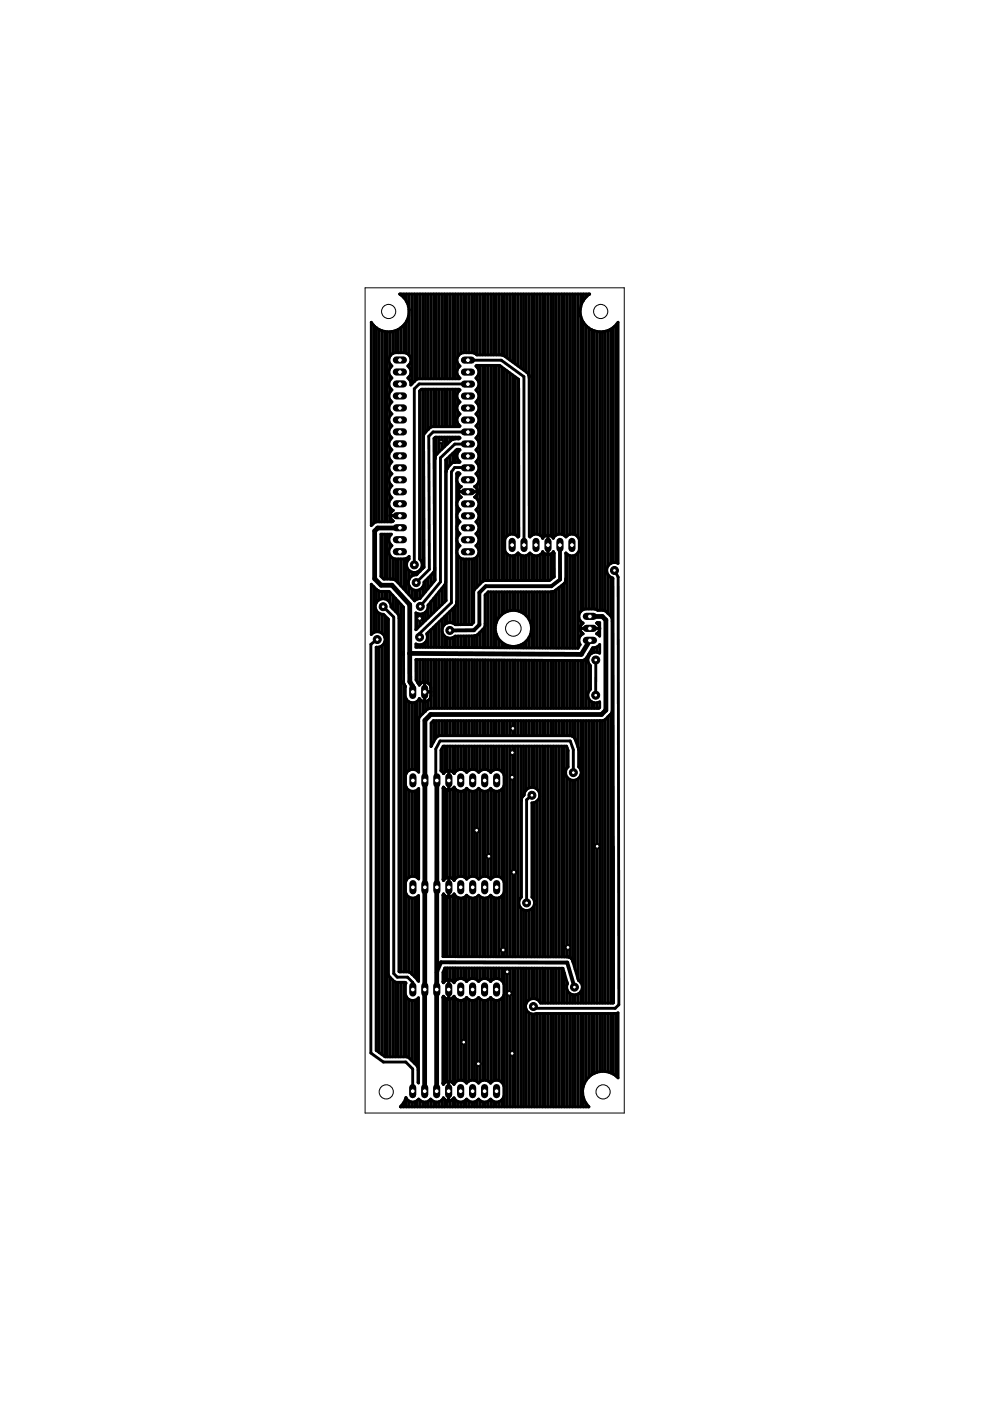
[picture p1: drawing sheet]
<svg xmlns="http://www.w3.org/2000/svg" width="210mm" height="297mm" viewBox="0 0 210 297" stroke-linecap="round" stroke-linejoin="round" font-family="sans-serif">
<g fill="#000" stroke="#000" stroke-width=".61">
<path d="M78.7 68.3l.7 .9zM79.4 69.2l1.1 .8zM80.5 70l1.2 .3zM81.7 70.3h1.3zM82.5 76v.6zM82.5 76.6l.2 .6zM82.5 78.6v.6zM82.5 79.2l.2 .6zM82.7 77.2v.8zM82.7 70.3v5.2zM82.7 75.5l-.2 .5zM82.7 77.2l.4 .4z"/>
<path d="M82.7 78l-.2 .6zM82.7 79.8l.4 .3zM83 70.3l1.3-.3zM83.1 77.6l-.4 .4zM83.1 75l-.4 .5zM83.3 70.3v4.7zM83.1 75l.6-.2zM83.9 70.1v4.7zM84.3 70l1.1-.8zM84.4 69.8v5zM84.7 62.3h40.3zM84.7 62.3l.2 .1z"/>
<path d="M85 69.4v5.4zM85 62.3v.2zM86.2 68.2l-.8 1zM85.6 68.9v5.9zM85.6 62.3v.8zM84.9 62.4l.9 .9zM83.7 74.8h2.2zM86.7 67l-.5 1.2zM86.2 68.2v6.7zM86.2 62.3v1.6zM85.9 74.8l.5 .2zM86.5 77.6l.4-.4z"/>
<path d="M85.8 63.3l.7 1.1zM86.7 65.7v1.3zM86.5 64.4l.2 1.3zM86.7 77.3v.6zM86.7 65.7v9.6zM86.7 62.3v3.4zM87.1 79.2l-.2 .6zM86.5 77.6l.4 .4zM87.1 76.6l-.2 .6zM86.4 75l.5 .5zM87.1 78.6v.6zM86.9 78l.2 .6z"/>
<path d="M87.1 76v.6zM86.9 75.5l.2 .5zM96.9 76v.6zM96.9 76.6l.2 .6zM96.9 78.6v.6zM96.9 79.2l.2 .6zM97.1 75.5l-.2 .5zM97.1 77.2l.4 .4zM97.1 78l-.2 .6zM97.1 79.8l.4 .4zM97.1 77.2v.8zM97.1 62.3v13.2z"/>
<path d="M97.1 78l.4-.4zM97.1 75.5l.5-.5zM97.7 62.3v12.7zM97.6 75l.5-.2zM98.3 62.3v12.5zM98.9 62.3v12.5zM99.4 62.3v12.5zM100 62.3v12.5zM99.2 76.3l.9 .1zM98.1 74.8h2.2zM100.6 62.3v12.6zM100.3 74.8l.5 .2z"/>
<path d="M100.9 77.6l.1-.1zM101 77.5h4.9zM100.8 75l.3 .2zM101.2 77.5v.4zM101.2 62.3v12.9zM101.5 79.2l-.2 .6zM100.9 77.6l.4 .4zM101.5 78.6v.6zM101.3 78l.2 .6zM101.7 62.3v12.9zM102.3 62.3v12.9zM102.9 62.3v12.9z"/>
<path d="M103.5 62.3v12.9zM104.1 62.3v12.9zM104.6 62.3v12.9zM105.2 62.3v12.9zM105.8 62.3v12.9zM105.9 77.5l4.1 2.9zM101.1 75.2h5.1zM100.1 76.4h6.2zM106.2 75.2h.1zM106.4 62.3v12.9zM106.5 75.2l.1 .1zM106.6 75.3h.1z"/>
<path d="M107 62.3v13.2zM106.9 75.4l.1 .1zM107.5 62.3v13.6zM108.1 62.3v14zM108.7 62.3v14.5zM109.3 62.3v14.9zM109.8 62.3v15.3zM110.4 62.3v15.7zM111 62.3v16.1zM106.3 76.4l4.8 3.5zM111.6 62.3v16.6zM107 75.5l4.6 3.4z"/>
<path d="M111.7 78.9l.1 .1zM111.8 79l.1 .1zM112 79.2l.1 .2zM112.1 79.4v.1zM112.1 62.3v17.3zM112.2 79.7v.1zM112.2 79.8v.1zM123 65.7l.1 1.3zM123.1 67l.5 1.2zM123.1 62.3v2.9zM123.3 64.4l-.3 1.3zM123.6 68.2l.8 1z"/>
<path d="M123.7 62.3v1.4zM124 63.3l-.7 1.1zM124.3 62.3v.7zM124.4 69.2l1.1 .8zM124.8 62.3v.2zM124 63.3l.9-.9zM124.9 62.4l.1-.1zM125.5 70l1.2 .3zM126.7 70.3h1.3zM128 70.3l1.2-.3zM129.2 70l1.1-.8zM131 68.3l-.7 .9z"/>
<path d="M131 68.3v51.2zM82.5 81.1v.6zM82.5 81.7l.2 .6zM82.5 83.7v.6zM82.5 84.3l.2 .5zM82.5 86.2v.6zM82.5 86.8l.2 .6zM82.5 88.7v.6zM82.5 89.3l.2 .6zM82.5 91.2v.7zM82.5 91.9l.2 .6zM82.5 93.8v.6z"/>
<path d="M82.5 94.4l.2 .6zM82.5 96.3v.7zM82.5 97l.2 .5zM82.5 98.9v.6zM82.5 99.5l.2 .6zM82.7 97.5v.8zM82.7 95v.8zM82.7 92.4v.8zM82.7 89.9v.8zM82.7 87.4v.8zM82.7 84.8v.8zM82.7 82.3v.8z"/>
<path d="M82.7 79.7v.8zM82.7 80.5l-.2 .6zM82.7 82.3l.4 .4zM82.7 83.1l-.2 .6zM82.7 84.8l.4 .4zM82.7 85.6l-.2 .6zM82.7 87.4l.4 .4zM82.7 88.1l-.2 .6zM82.7 89.9l.4 .4zM82.7 90.7l-.2 .5zM82.7 92.5l.4 .3zM82.7 93.2l-.2 .6z"/>
<path d="M82.7 95l.4 .4zM82.7 95.8l-.2 .5zM82.7 97.5l.4 .4zM82.7 98.3l-.2 .6zM83.1 80.1l-.4 .4zM83.1 82.7l-.4 .4zM83.1 85.2l-.4 .4zM83.1 87.8l-.4 .3zM83.1 90.3l-.4 .4zM83.1 92.8l-.4 .4zM83.1 95.4l-.4 .4zM83.1 97.9l-.4 .4z"/>
<path d="M86.5 80.1l.4-.3zM86.7 79.9v.5zM86.5 80.1l.4 .4zM87.1 81.1v.5zM86.9 80.5l.2 .6zM87.3 62.3v19.1zM87.8 82.4l1.1-1zM87.9 62.3v18.5zM87.1 81.6l.8-.8zM88.2 80.5l-.3 .3zM88.5 62.3v18.1zM88.2 80.5l.5-.2z"/>
<path d="M88.9 81.4h10.3zM89 82.9l.3-.4zM89 62.3v18zM89.3 82.5h8zM89.6 62.3v18zM89.8 92.3v.2zM89.8 92.5v.2zM89.8 92.7l.1 27.6zM89.9 92.1l-.1 .2zM90 91.9l-.1 .2zM90.1 91.7l-.1 .2zM90.2 82.5v9.1z"/>
<path d="M90.2 62.3v18zM90.3 91.6l-.2 .1zM90.8 82.5v8.6zM90.8 62.3v18zM90.3 91.6l.6-.6zM90.9 92.5l.9-.9zM91.2 90.6l-.3 .4zM91.4 82.5v8.1zM91.4 62.3v18zM91.2 90.6l.4-.1zM91.8 91.6h7.4zM91.9 82.5v8z"/>
<path d="M91.9 62.3v18zM92.3 92.7l-.3 .3zM92.3 96.8v.2zM92.3 97v.3zM92.3 97.3v25.7zM92.3 92.7h5.1zM92.4 96.6l-.1 .2zM92.4 96.4v.2zM92.5 92.7v3.7zM92.5 82.5v8zM92.5 62.3v18zM92.6 96.3l-.1 .1z"/>
<path d="M92.8 96.1l-.2 .2zM93.1 92.7v3.1zM93.1 82.5v8zM93.1 62.3v18zM93.4 97.1l3-3zM93.7 92.7v2.5zM93.7 82.5v8zM93.7 62.3v18zM94.3 92.7v2zM94.3 82.5v8zM94.3 62.3v18zM94.5 97.5l2.4-2.2z"/>
<path d="M94.6 100v.1zM94.7 99.7l-.1 .1zM94.7 99.6v.1zM94.8 97.2v2.2zM94.8 92.7v1.4zM94.8 82.5v8zM94.8 62.3v18zM94.9 99.3l-.1 .1zM95.4 96.7v1.9zM95.4 92.7v.9zM95.4 82.5v8zM95.4 62.3v18z"/>
<path d="M95.4 98.6l-.5 .7zM95.5 98.4v.1zM95.6 98.3l-.1 .1zM92.8 96.1l2.9-2.7zM95.8 93.2l-.1 .2zM95.8 98.2l.1-.1zM96 96.1v2zM96 92.7v.4zM96 82.5v8zM96 62.3v18zM95.9 98.1h.1zM95.8 93.2l.2-.1z"/>
<path d="M96 93.1l.2-.1zM96.2 98h.1zM96.4 99.1h2.7zM96.4 94.1h2.8zM96.2 93h.3zM96.3 98h.2zM96.6 95.6v2.4zM96.6 92.7v.3zM96.6 82.5v8zM96.6 62.3v18zM96.9 95.3h.5zM96.9 83.7v.6z"/>
<path d="M96.9 84.3l.2 .5zM96.9 86.2v.6zM96.9 86.8l.2 .6zM96.9 88.7v.6zM96.9 89.3l.2 .6zM96.9 96.4v.6zM96.9 97l.2 .5zM97.1 83.1l-.2 .6zM97.1 84.8l.4 .4zM97.1 85.6l-.2 .6zM97.1 87.4l.4 .4zM97.1 88.2l-.2 .5z"/>
<path d="M97.1 89.9l.4 .4zM97.1 95.8l-.2 .6zM97.1 97.5l.4 .4zM97.1 97.5v.5zM97.1 95.3v.5zM97.1 92.7v.3zM97.1 89.9v.6zM97.1 87.4v.8zM97.1 84.8v.8zM97.1 82.5v.6zM97.1 79.8v.5zM96.5 93h.8z"/>
<path d="M97.3 82.5l.2 .2zM97.4 92.7l.1 .2zM91.6 90.5h5.8zM88.7 80.3h8.7zM97.4 95.3l.1 .1zM96.5 98h.9zM97.3 93l.2-.1zM97.1 83.1l.4-.4zM97.1 85.6l.4-.4zM97.1 88.2l.4-.4zM97.4 90.5l.1-.2zM97.1 95.8l.4-.4z"/>
<path d="M97.5 97.9l-.1 .1zM97.4 80.3l.1-.1zM100.9 97.9l.4-.4zM101.3 95l-.4 .4zM101.3 92.5l-.4 .4zM101.3 89.9l-.4 .4zM101.3 87.4l-.4 .4zM101.3 84.8l-.4 .4zM101.3 82.3l-.4 .4zM101.3 79.8l-.4 .4zM101.2 97.6v.6zM101.2 95.1v.6z"/>
<path d="M101.2 92.6v.5zM101.2 90v.6zM101.2 87.5v.6zM101.2 84.9v.6zM101.2 82.4v.6zM101.2 79.9v.5zM100.9 97.9l.4 .4zM101.5 97l-.2 .5zM100.9 95.4l.4 .4zM101.5 94.4l-.2 .6zM100.9 92.9l.4 .3zM101.5 91.9l-.2 .6z"/>
<path d="M100.9 90.3l.4 .4zM101.5 89.3l-.2 .6zM100.9 87.8l.4 .4zM101.5 86.8l-.2 .6zM100.9 85.2l.4 .4zM101.5 84.3l-.2 .5zM100.9 82.7l.4 .4zM101.5 81.7l-.2 .6zM100.9 80.2l.4 .3zM101.5 98.9v.6zM101.3 98.3l.2 .6zM101.5 96.4v.6z"/>
<path d="M101.3 95.8l.2 .6zM101.5 93.8v.6zM101.3 93.2l.2 .6zM101.5 91.3v.6zM101.3 90.7l.2 .6zM101.5 88.7v.6zM101.3 88.2l.2 .5zM101.5 86.2v.6zM101.3 85.6l.2 .6zM101.5 83.7v.6zM101.3 83.1l.2 .6zM101.5 81.1v.6z"/>
<path d="M101.3 80.5l.2 .6zM110 80.4v33.3zM78.7 68.3v43.1zM78.7 111.4l.3-.2zM79.2 69v41.9zM79.3 110.8l-.3 .4zM79.3 110.8l.5-.2zM79.8 69.5v41.1zM80.4 69.9v40.7zM80.8 113.3h2.2zM81 70.1v40.5zM81.6 70.3v40.3z"/>
<path d="M82.1 70.3v40.3zM82.5 114.1v.6zM82.5 114.7l.2 .6zM82.5 116.6v.7zM82.5 117.3l.2 .6zM82.5 101.4v.6zM82.5 102l.2 .6zM82.5 103.9v.7zM82.5 104.6l.2 .6zM82.5 106.5v.6zM82.5 107.1l.2 .6zM82.7 115.3v.8z"/>
<path d="M82.7 113.3v.3zM82.7 107.7v2.9zM82.7 105.1v.8zM82.7 102.6v.8zM82.7 100.1v.8zM82.7 113.5l-.2 .6zM82.7 115.3l.4 .4zM82.7 116.1l-.2 .5zM82.7 117.9l.4 .4zM82.7 100.1l.4 .4zM82.7 100.8l-.2 .6zM82.7 102.6l.4 .4z"/>
<path d="M82.7 103.4l-.2 .5zM82.7 105.2l.4 .3zM82.7 105.9l-.2 .6zM82.7 107.7l.4 .4zM82.7 109.3h2.1zM82.7 109.5l.1 .1zM82.8 109l-.1 .2zM82.8 109.6v.3zM82.8 108.8v.2zM82.8 109.9l.1 .1zM82.9 108.6l-.1 .2zM82.9 110l.1 .2z"/>
<path d="M83 113.3l-.3 .2zM83 108.5l-.1 .1zM83 110.2l.2 .1zM79.8 110.6h3.3zM83.1 115.7l-.4 .4zM83.1 100.5l-.4 .3zM83.1 103l-.4 .4zM83.1 105.5l-.4 .4zM83.1 118.3l.6 .2zM83.1 108.1l.3 .1zM83.2 108.4l-.2 .1zM83.2 110.3l.2 .2z"/>
<path d="M83.2 108.4l.2-.2zM83.1 110.6l.3-.1zM83.7 118.5h2.2zM85.9 118.5l.5-.2zM86.2 119.4v.7zM86.4 118.3l.3-.3zM86.5 118.8l-.3 .6zM86.7 118v.5zM86.7 118.5l-.2 .3zM87.8 82.4v37.3zM89 82.9v35.6zM89 82.8v35.8z"/>
<path d="M89 118.5l.2 .3zM89.2 118.8l.3 .6zM94.6 100.1v27.2zM96.4 99.1l-.7 1zM96.9 100.2l-.1 .2zM96.9 101.4v.6zM96.9 102l.2 .6zM96.9 106.5v.6zM96.9 107.1l.2 .6zM96.9 109.1v.6zM96.9 109.7l.2 .6zM96.9 111.6v.6z"/>
<path d="M96.9 112.2l.2 .6zM96.9 114.1v.6zM96.9 114.7l.2 .6zM96.9 116.7v.6zM96.9 117.3l.2 .6zM96.9 100.2h.4zM97.1 100.9l-.2 .5zM97.1 102.6l.5 .5zM97.1 105.9l-.2 .6zM97.1 107.7l.4 .4zM97.1 108.5l-.2 .6zM97.1 110.3l.4 .3z"/>
<path d="M97.1 111l-.2 .6zM97.1 112.8l.4 .4zM97.1 113.6l-.2 .5zM97.1 115.3l.4 .4zM97.1 116.1l-.2 .6zM97.1 117.9l.5 .4zM97.1 115.3v.8zM97.1 112.8v.8zM97.1 110.3v.7zM97.1 107.7v.8zM97.1 102.6v3.3zM97.1 100.2v.7z"/>
<path d="M97.2 104.3h2zM97.2 104.4v.2zM97.2 104v.2zM97.2 104.6v.2zM97.2 103.8v.2zM97.2 104.8l.1 .2zM97.3 100.2l.2 .3zM97.3 103.6l-.1 .2zM97.3 105l.2 .1zM97.5 103.4l-.2 .2zM97.5 105.1l.1 .2zM97.5 100.5l-.4 .4z"/>
<path d="M97.1 108.5l.4-.4zM97.1 111l.4-.4zM97.1 113.6l.4-.4zM97.1 116.1l.4-.4zM97.6 103.1h.2zM97.1 105.9l.5-.4zM97.6 118.3l.5 .2zM97.6 103.3l-.1 .1zM97.6 105.3l.2 .1zM97.6 103.3l.2-.2zM97.6 105.5l.2-.1zM98.1 118.5h2.2z"/>
<path d="M99.2 104.3h2.1zM100.3 118.5l.5-.2zM100.6 105.4l.2-.1zM100.6 103.1h.2zM100.8 105.3l.2-.2zM100.6 103.1l.2 .2zM100.8 118.3l.5-.4zM100.6 105.4l.2 .1zM100.8 103.1l.5-.5zM100.9 115.7l.4-.4zM100.9 113.2l.4-.4zM100.9 110.6l.4-.3z"/>
<path d="M100.9 108.1l.4-.4zM100.9 100.5l.4-.4zM101.1 105l-.1 .1zM100.8 103.3l.2 .1zM101.2 104.8l-.1 .2zM101 103.4l.1 .2zM101.2 104.6v.2zM101.1 103.6l.1 .2zM101.2 115.4v.6zM101.2 112.9v.6zM101.2 110.4v.5zM101.2 107.8v.6z"/>
<path d="M101.2 104.8v1zM101.2 102.7v1.1zM101.2 100.2v.6zM101.3 104.4l-.1 .2zM101.2 103.8v.2zM101.5 117.3l-.2 .6zM100.9 115.7l.4 .4zM101.5 114.7l-.2 .6zM100.9 113.2l.4 .4zM101.5 112.2l-.2 .6zM100.9 110.6l.4 .4zM101.5 109.7l-.2 .6z"/>
<path d="M100.9 108.1l.4 .4zM101.5 107.1l-.2 .6zM100.8 105.5l.5 .4zM101.2 104l.1 .2zM101.5 102l-.2 .6zM100.9 100.5l.4 .4zM101.5 99.5l-.2 .6zM101.5 116.7v.6zM101.3 116.1l.2 .6zM101.5 114.1v.6zM101.3 113.6l.2 .5zM101.5 111.6v.6z"/>
<path d="M101.3 111l.2 .6zM101.5 109.1v.6zM101.3 108.5l.2 .6zM101.5 106.5v.6zM101.3 105.9l.2 .6zM101.5 101.4v.6zM101.3 100.9l.2 .5zM107 114.5v2.1zM107 116.6l.3 .6zM107.3 113.9l-.3 .6zM107.3 117.2l.4 .4zM107.5 78.7v34.9z"/>
<path d="M107.3 113.9l.4-.4zM107.7 117.6l.6 .3zM108.1 79.1v34.2zM107.7 113.5l.6-.3zM108.3 117.9h.6zM108.7 79.5v33.7zM108.3 113.2h.6zM108.9 117.9l.6-.3zM109.3 79.9v33.5zM108.9 113.2l.6 .3zM109.5 117.6l.3-.4zM109.5 113.5l.3 .4z"/>
<path d="M109.8 117.2l.4 .4zM109.8 80.3v33.6zM109.8 113.9l.2-.2zM110.2 117.6l.6 .3zM110.8 117.9h.6zM111.1 79.9v35.6zM111.4 117.9l.6-.3zM112 117.6l.4-.4zM112.2 80v33.7zM112.4 117.2l.4 .4zM112.2 113.7l.2 .2zM112.7 62.3v51.2z"/>
<path d="M112.8 117.6l.5 .3zM112.4 113.9l.4-.4zM113.3 62.3v50.9zM113.3 117.9h.7zM112.8 113.5l.5-.3zM113.9 62.3v50.9zM114 117.9l.5-.3zM113.3 113.2h.7zM114.4 62.3v51.1zM114.5 117.6l.5-.4zM114 113.2l.5 .3zM115.1 117l-.1 .2z"/>
<path d="M114.5 113.5l.5 .4zM115 62.3v51.8zM115.1 117l.1 .2zM115 113.9l.1 .2zM115.2 117.2l.1 .1zM115.2 113.9l-.1 .2zM115.3 117.3l.2 .1zM115.3 113.8l-.1 .1zM115.5 117.4l.2 .1zM115.3 113.8l.2-.1zM115.6 62.3v51.3zM115.7 117.5l.2 .1z"/>
<path d="M115.5 113.7l.2-.1zM115.9 117.6h.2zM115.7 113.6l.2-.1zM115.9 113.5h.2zM116.2 115.5v2.1zM116.2 113.5v2zM116.2 62.3v51.2zM116.3 117.6h.2zM116.5 117.6l.2-.1zM116.3 113.5h.2zM116.7 117.5l.2-.1zM116.5 113.5l.2 .1z"/>
<path d="M116.8 62.3v51.3zM116.9 117.4l.2-.1zM116.7 113.6l.2 .1zM117.2 117.2l-.1 .1zM116.9 113.7l.2 .1zM117.3 117l-.1 .2zM117.1 113.8l.1 .1zM117.2 113.9l.1 .2zM117.3 117l.1 .2zM117.3 62.3v51.7zM117.4 117.2l.1 .1zM117.4 113.9l-.1 .2z"/>
<path d="M117.5 117.3v5zM117.8 113.5l-.4 .4zM117.9 62.3v51.1zM117.8 113.5l.6-.3zM118.5 62.3v50.9zM118.4 113.2h.6zM119.1 62.3v50.9zM119 113.2l.6 .3zM119.7 62.3v51.2zM120 117.2l.4 .4zM119.6 113.5l.4 .4zM120.2 62.3v51.3z"/>
<path d="M120.4 117.6l.5 .3zM120.4 113.5l-.4 .4zM120.8 62.3v51zM120.9 117.9h.7zM120.4 113.5l.5-.3zM121.4 62.3v50.9zM121.6 117.9l.6-.3zM120.9 113.2h.7zM122 62.3v51.1zM122.6 117.2l-.4 .4zM121.6 113.2l.6 .3zM122.5 62.3v51.6z"/>
<path d="M122.8 116.6l-.2 .6zM122.2 113.5l.4 .4zM122.8 114.5v2.1zM122.6 113.9l.2 .6zM128.9 70.1v49.9zM128.9 120l-.2 .6zM129.3 119.5l-.4 .5zM129.5 69.8v49.7zM129.3 119.5l.7-.2zM130 69.4v49.9zM130 119.3h.6zM130.6 68.9v50.4z"/>
<path d="M130.6 119.3l.4 .2zM78.6 136.6l1.4-1zM78.7 123.9v10.6zM78.7 123.9l1.2 1.1zM78.7 134.5l.4-.3zM79.2 124.4v9.7zM79.6 128.3v.6zM79.6 128.9l.2 .6zM79.1 134.2l.6-.3zM79.8 137.2h.5zM79.8 129.5v4.4zM79.8 125v2.7z"/>
<path d="M79.8 127.7l-.2 .6zM79.8 129.5l.5 .5zM79.9 125l.1 .2zM80.1 125.2l.2 .1zM80.3 125.3l.2 .1zM80.3 127.2l-.5 .5zM80.3 130l.6 .2zM80.3 137.2l.6-.2zM79.7 133.9h.6zM80.4 130v4zM80.4 125.3v1.9zM80.5 125.4h.3z"/>
<path d="M80.8 113.3v8.9zM80.8 125.4h1.7zM80.3 127.2l.6-.2zM80.9 130.2h.4zM80.9 137l.5-.5zM80.3 133.9l.6 .3zM81 130.2v4zM81 125.4v1.6zM81 113.3v9.1zM81.3 130.2l1.1 1.1zM80.8 122.2l.5 .6zM81.6 135.9l-.2 .6z"/>
<path d="M80.9 134.2l.5 .4zM80.9 127h.7zM81.6 130.5v4.5zM81.6 125.4v1.6zM81.6 113.3v9.5zM81.6 135.3v.6zM81.4 134.6l.2 .7zM82.1 125.4v1.8zM82.1 113.3v9.5zM81.6 127l.6 .2zM82.4 131.3v75.4zM82.5 125.4l3.1 3.3z"/>
<path d="M82.2 127.2l.4 .5zM82.7 125.6v2.2zM82.7 117.8v5zM81.3 122.8h1.6zM82.9 128.3v.4zM82.6 127.7l.3 .6zM82.9 122.8h.2zM83.3 126.2v2.9zM83.3 118.3v4.5zM83.1 122.8h.3zM81.2 128.6l2.3 2.2zM83.4 122.8l.2 .1z"/>
<path d="M83.6 122.9l.2 .1zM83.9 126.9v2.7zM83.9 118.5v4.5zM83.9 123l.2 .2zM84.1 123.2l.1 .1zM82.9 128.7l1.5 1.5zM84.4 127.5v2.8zM84.4 118.5v5.1zM84.6 130.6v.5zM84.4 130.2l.2 .4zM85 118.5v5.7zM85.6 128.7v9.6z"/>
<path d="M85.6 138.3v.2zM85.6 138.5v.3zM85.6 138.8v5.6zM85.6 118.5v6.4zM86.2 118.4v7.1zM86.2 120.1l.3 .6zM86.5 120.7l.4 .4zM86.6 123.2v.6zM86.6 123.8l.3 .6zM86.7 124.2v1.9zM86.7 120.9v2zM86.9 122.6l-.3 .6z"/>
<path d="M86.9 124.4l.4 .5zM86.9 121.1l.6 .3zM87.3 122.1l-.4 .5zM87.3 124.9l.6 .3zM87.3 124.9v1.9zM87.3 121.3v.8zM87.5 121.4h.7zM84.2 123.4l3.6 3.9zM87.9 125.1v2.3zM87.9 121.4v.5zM87.3 122.1l.6-.2zM87.9 125.2h.7z"/>
<path d="M87.8 127.3l.1 .1zM88.2 127.1l-.3 .3zM88.2 121.4l.6-.3zM88.2 129.9v3.6zM88.2 129.9l.6 .3zM88.2 136.5v.7zM88.2 136.5l.4 .2zM88.2 139.8l35 .3zM88.3 123.5l2.7-2.8zM87.9 121.9h.4zM88.3 133.3l-.1 .2zM88.5 136.7v.5z"/>
<path d="M88.5 130.1v3.1zM88.5 125.2v1.8zM88.5 121.2v.5zM88.6 125.2l.6-.3zM88.6 136.7h.7zM88.8 121.1l.4-.4zM88.2 127.1l.6-.2zM88.8 130.2h.6zM89 134.3v.8zM89 134.3l6.7-6.5zM88.8 126.9h.2zM89 136.7v.5z"/>
<path d="M89 130.2v2.5zM89 124.9v2zM89 120.8v.3zM93.4 123.4l-4.3 5.1zM89.2 124.9l.4-.5zM89.5 120.1l-.3 .6zM89.3 136.7l.6-.2zM89.4 130.2l.6-.3zM89.5 119.4v.7zM89.9 123.8l-.3 .6zM89.6 136.6v.6zM89.6 130.1v2z"/>
<path d="M89.6 124.5v1.7zM89.6 82.5v38zM89.9 123.4v.4zM91.7 121.7l-1.8 1.7zM89.9 136.5l.5-.5zM89.9 120.3l-1.6 1.6zM90 129.9l.5-.4zM90.2 136.1v1.1zM90.2 129.8v1.8zM90.2 123.1v2.4zM90.6 135.4l-.2 .6zM90.5 134.4l5.8-5.7z"/>
<path d="M90.8 128.9l-.3 .6zM90.6 134.7v.7zM90.5 134.4l.1 .3zM90.8 128.3v.6zM94.2 124.1l-3.4 4.2zM90.8 134.1v3.1zM90.8 128.2v2.8zM90.8 122.5v2.3zM90.9 92.5l.1 28.2zM91.4 133.5v3.7zM91.4 127.6v2.8zM91.4 122v2.1z"/>
<path d="M91.7 121.7l.1-.2zM92 121.3l-.2 .2zM91.9 133v4.2zM91.9 126.9v3zM91.9 121.4v2zM92.1 121.1l-.1 .2zM92.1 120.9v.2zM92.1 120.7v.2zM92.1 120.5v.2zM92 93l.1 27.5zM92.3 123l-3.3 3.9zM92.5 132.4v4.8z"/>
<path d="M92.5 126.2v3.1zM93.1 131.8v5.4zM93.1 125.5v3.3zM93.4 97.1v26.3zM93.7 131.3v6zM93.7 124.8v3.4zM93.7 133.3v.7zM93.7 134l.3 .6zM94 132.7l-.3 .6zM94 134.6l.4 .4zM94.2 124.1l.1-.1zM94.3 134.8v2.5z"/>
<path d="M94.3 130.7v1.8zM94.3 124.1v3.5zM94.4 123.7v.2zM94.5 123.6l-.1 .1zM94.4 132.2l-.4 .5zM94.4 135l.7 .3zM94.5 97.5v25.8zM94.5 123.3v.2zM88.3 133.3l6.3-6zM94.8 135.2v2.1zM94.8 130.2v1.9zM94.4 132.2l.7-.2z"/>
<path d="M95.1 135.3h.6zM95.4 135.3v2zM95.4 129.6v2.4zM95.1 132h.6zM95.7 135.3l.6-.3zM95.7 100.1v27.7zM96 135.2v2.1zM96 129.1v3zM95.7 132l.6 .2zM96.3 135l.2-.1zM96.3 128.7l.2-.1zM96.5 128.6l.1-.2z"/>
<path d="M96.3 132.2l.2 .2zM96.5 134.9l4-.1zM96.6 134.9v2.4zM96.6 128.5v3.9zM96.7 128.2l-.1 .2zM96.8 128l-.1 .2zM96.8 127.8v.2zM96.8 127.6v.2zM96.8 100.4v27.2zM97.1 134.9v2.4zM97.1 117.9v14.5zM97.7 134.9v2.4z"/>
<path d="M97.7 118.4v14zM98.3 134.9v2.4zM98.3 118.5v13.9zM98.9 134.9v2.4zM98.9 118.5v13.9zM99.4 134.9v2.4zM99.4 118.5v13.9zM96.5 132.4h3.5zM100 134.9v2.4zM100 118.5v13.9zM100.4 125.4v6.6zM100.4 132l-.4 .4z"/>
<path d="M100.5 134.8h.2zM100.6 125l-.2 .4zM100.6 134.8v2.5zM100.6 118.4v6.6zM100.7 134.8l.2-.1zM100.9 134.7h.3zM100.6 125l.4-.4zM101.2 134.7l.1-.2zM101.2 134.6v2.7zM101.2 118v6.4zM102.7 133.1l-1.4 1.4zM101.7 134v3.3z"/>
<path d="M101.7 77.5v46.3zM102.3 123.3l-1.3 1.3zM102.3 133.5v3.8zM102.3 77.5v45.8zM102.8 132.7l-.1 .4zM102.3 123.3l.5-.2zM102.8 132.2v.5zM102.8 126.2v6zM102.8 126.2l.7-.7zM102.9 126.1v11.2zM102.9 77.5v45.6zM102.8 123.1h.4z"/>
<path d="M103.5 125.5v11.8zM103.5 77.5v45.6zM103.5 125.5h13.3zM104.1 125.5v11.8zM104.1 77.5v45.6zM104.6 125.5v11.8zM104.6 77.5v45.6zM105 133.2l.2 1.2zM105.2 132l-.2 1.2zM105.2 134.4l.5 1.1zM105.2 134.5v2.8zM105.2 125.5v6.5z"/>
<path d="M105.2 77.5v45.6zM105.7 131l-.5 1zM105.7 135.5l.9 .9zM105.8 135.6v1.7zM105.8 125.5v5.4zM105.8 77.5v45.6zM106.4 136.1v1.2zM106.4 125.5v4.8zM106.4 77.8v45.3zM105.7 131l.9-.9zM106.6 136.4l1.1 .5zM107 136.5v.8z"/>
<path d="M107 125.5v4.4zM107 78.2v44.9zM107.5 136.8v.6zM107.5 125.5v4.1zM107.5 117.5v5.6zM106.6 130.1l1.1-.5zM107.7 136.9l1.2 .2zM108.1 137v.4zM108.1 125.5v4zM108.1 117.8v5.3zM108.7 137.1v.3zM108.7 125.5v3.9z"/>
<path d="M108.7 117.9v5.2zM107.7 129.6l1.2-.2zM108.9 137.1l1.1-.2zM109.3 137v.4zM109.3 125.5v3.9zM109.3 117.7v5.4zM109.8 136.9v.5zM109.8 125.5v4zM109.8 117.2v5.9zM108.9 129.4l1.1 .2zM110 136.9l1.1-.5zM110.4 136.7v.7z"/>
<path d="M110.4 125.5v4.3zM110.4 117.7v5.4zM111 136.4v1zM111 125.5v4.5zM111 117.9v5.2zM112 135.5l-.9 .9zM110 129.6l1.1 .5zM111.6 135.9v1.5zM111.6 125.5v5.1zM111.6 117.8v5.3zM112.5 134.4l-.5 1.1zM111.1 130.1l.9 .9z"/>
<path d="M112.1 135.2v2.2zM112.1 125.5v5.8zM112.1 117.5v5.6zM112.7 133.2l-.2 1.2zM112 131l.5 1zM112.5 132l.2 1.2zM112.7 125.5v11.9zM112.7 117.6v5.5zM113.3 125.5v11.9zM113.3 117.8v5.3zM113.9 125.5v11.9zM113.9 117.9v5.2z"/>
<path d="M114.4 125.5v11.9zM114.4 117.6v5.5zM115 125.5v11.9zM115 117v6.1zM115.6 125.5v11.9zM115.6 117.5v5.6zM116.2 125.5v11.9zM116.2 117.6v5.5zM103.2 123.1h13.3zM116.8 125.5v11.9zM116.8 117.5v5.4zM116.8 125.5h.2z"/>
<path d="M117.1 125.5l.2-.1zM117.3 125.4h.2zM117.3 125.4v12zM117.3 117v5.4zM116.5 123.1l1-.8zM117.6 125.3l.1-.1zM117.7 125.2l1.7-1.3zM117.9 125v12.4zM118.5 124.6v12.8zM119.1 124.1v13.3zM119.4 123.9l.1-.1zM119.5 123.8l.2-.1z"/>
<path d="M119.7 123.7v13.7zM119.8 123.4v.1zM119.9 123.3l-.1 .1zM120 123v.1zM120 122.8v.2zM120 117.3v5.4zM120.2 117.5v19.9zM120.8 117.8v19.6zM121.4 117.9v19.5zM122 117.7v19.7zM88.2 137.2l34.3 .2zM122.5 117.2v20.2z"/>
<path d="M122.7 130.4v.6zM122.7 131l.3 .6zM122.7 135.5v.6zM122.7 136.1l.3 .6zM123 129.8l-.3 .6zM123 131.6l.4 .4zM123 134.9l-.3 .6zM123 133.2h2.1zM123 133.3v.2zM123 136.7l-.5 .7zM123 132.9v.2zM123 133.5l.1 .2z"/>
<path d="M123.1 132.7l-.1 .2zM123.1 133.7l.1 .2zM123.1 133.8v.9zM123.1 131.7v1zM123.1 67v62.7zM123.2 132.5l-.1 .2zM123.2 133.9l.1 .2zM123.3 132.4l-.1 .1zM123.3 134.1l.1 .1zM123 129.8l.4-.4zM123.4 132l.2 .1zM123 134.9l.4-.4z"/>
<path d="M123.4 132.2l-.1 .2zM123.4 134.2l.2 .2zM123.4 132.2l.2-.1zM123.4 134.5l.2-.1zM123.7 140h.1zM123.7 68.3v60.9zM123.4 129.4l.6-.3zM124 139.9l.1-.2zM124.1 139.7h.1zM124.3 69.1v60zM124.3 139.6l.1-.1zM124.4 139.3v.2z"/>
<path d="M125.6 137.3l-1.2 2zM124.7 139.6v.7zM124.8 138.7v.5zM124.8 69.5v59.6zM124.9 139l-.2 .6zM125.1 133.2h2zM124.9 139l.5-.5zM125.4 137.7v.8zM125.4 69.9v59.2zM125.6 137.3h.6zM125.4 138.5l.6-.2zM126 137.3v1z"/>
<path d="M126 70.1v59zM124 129.1h2.2zM126.2 137.3l.5-.2zM126.5 132.1l.2-.1zM126.5 134.4l.2-.2zM126.6 137.2v1.1zM126.6 70.3v59zM126 138.3h.6zM126.7 134.2l.1-.1zM126.5 132.1l.2 .1zM126.2 129.1l.5 .3zM126.5 134.4l.2 .1z"/>
<path d="M126.7 132h.4zM127.1 136.7l-.4 .4zM127 133.9l-.2 .2zM126.7 132.2l.1 .2zM127.1 133.7l-.1 .2zM126.8 132.4l.2 .1zM127.1 133.5v.2zM127 132.5l.1 .2zM127.1 133.3v.2zM127.1 132.7v.2zM127.1 132.9v.2zM127.1 132v2.9z"/>
<path d="M126.7 134.5l.4 .4zM127.1 136.7v1.8zM126.6 138.3l.5 .2zM127.2 70.3v59.1zM127.7 70.3v59.1zM126.7 129.4h1.3zM128.3 70.2v59.3zM128 129.4l.5 .2zM128.7 120.6v.6zM128.7 121.2l.2 .7zM128.5 129.6l.3 .4zM128.9 121.8v8.2z"/>
<path d="M128.9 121.9l.4 .4zM129.3 122.3l.6 .2zM129.5 122.4v8.2zM128.8 130l.8 .7zM129.8 131.2v.5zM129.6 130.7l.2 .5zM129.9 122.5l.1 .1zM130 122.6l.1 90zM130.3 120.9l.8 1.5zM85.6 144.5v.2zM85.6 144.4v.1zM85.6 144.7v.1z"/>
<path d="M85.6 144.8v.1zM85.6 144.9v.1zM85.6 145l.1 .1zM85.7 145.1l.1 .2zM85.8 145.3l.1 .1zM85.9 145.4l.1 .1zM85.9 145.6v2.1zM85.9 147.7l.3 .6zM86.2 148.3l.4 .5zM86.6 148.8l.6 .2zM87.2 149h.6zM87.8 149l.6-.2z"/>
<path d="M88.2 139.8v4.3zM88.8 148.3l-.4 .5zM88.5 139.8v4.8zM88.2 144.1l.3 .6zM88.5 144.7l.1 .1zM88.6 144.8l.1 .1zM88.8 152.5v.5zM88.8 153v10.7zM88.7 144.9l.1 .2zM88.9 148.1l-.1 .2zM88.8 145.1l.1 .2zM88.9 148.1l.1 .2z"/>
<path d="M89 152l-.2 .5zM89 145.1l-.1 .1zM89 148.3l.2 .1zM89 148.3v3.6zM89 139.8v5.3zM89.2 144.9l-.2 .2zM89.2 148.4l.1 .2zM89.2 144.9l.1-.1zM89.3 148.6l.2 .1zM89.3 144.8l.2-.1zM89.5 148.7h.2zM89.6 148.7v2.6z"/>
<path d="M89.6 139.8v4.9zM89.5 144.7h.2zM89.7 148.7l.2 .1zM89.7 144.7l.2-.1zM90 144.6v2.1zM90 146.7v2.1zM90 146.7h1.4zM90.1 148.8l.2-.1zM90.2 150.7l-1.2 1.3zM90.2 148.7v2zM90.2 139.9v4.7zM90.3 148.7h.3z"/>
<path d="M90.1 144.6l.2 .1zM90.6 148.7l.1-.1zM90.3 144.7h.3zM90.2 150.7l.4-.3zM90.7 148.6l.2-.2zM90.6 144.7l.1 .1zM90.8 148.5v1.8zM90.8 139.9v5zM90.9 148.4l.1-.1zM90.7 144.8l.2 .1zM91.2 148.1l-.2 .2zM90.9 144.9l.1 .2z"/>
<path d="M90.6 150.4l.5-.2zM91.2 148v.1zM91 145.1l.2 .1zM91.3 147.7l-.1 .3zM91.2 145.2v.2zM91.4 147.6l-.1 .1zM91.2 145.4l.1 .2zM91.4 146.7v.9zM91.4 145.8v.9zM91.3 145.6l.1 .2zM91.4 139.9v10.3zM91.4 153.3v5z"/>
<path d="M91.9 152.8l-.5 .5zM91.4 158.2v.1zM91.9 152.8h35.4zM91.9 152.8v4.5zM91.9 139.9v10.3zM92.3 156.6l-.8 1.5zM92.4 156.5l-.1 .1zM93.3 157.1l-.9 1.7zM92.5 152.8v3.5zM92.5 139.9v10.3zM92.4 156.4l.2-.1zM92.7 156.1l-.1 .2z"/>
<path d="M92.8 156.1l.1-.1zM92.9 156h.2zM93.1 152.8v3.2zM93.1 139.9v10.3zM93.3 157.1h27.6zM93.2 156h.2zM94 158.2l-.5 .9zM93.7 152.8v3.2zM93.7 139.9v10.3zM94 158.2h26.1zM94.3 152.8v3.2zM94.3 139.9v10.3z"/>
<path d="M94.8 152.8v3.2zM94.8 139.9v10.3zM95.4 152.8v3.2zM95.4 139.9v10.3zM96 152.8v3.2zM96 139.9v10.3zM96.6 152.8v3.2zM96.6 139.9v10.3zM97.1 152.8v3.2zM97.1 139.9v10.3zM97.7 152.8v3.2zM97.7 139.9v10.3z"/>
<path d="M98.3 152.8v3.2zM98.3 139.9v10.3zM98.9 152.8v3.2zM98.9 139.9v10.3zM99.4 152.8v3.2zM99.4 139.9v10.3zM100 152.8v3.2zM100 139.9v10.3zM100.6 152.8v3.2zM100.6 139.9v10.3zM101.2 152.8v3.2zM101.2 139.9v10.3z"/>
<path d="M101.7 152.8v3.2zM101.7 139.9v10.3zM102.3 152.8v3.2zM102.3 139.9v10.3zM102.9 152.8v3.2zM102.9 139.9v10.3zM103.5 152.8v3.2zM103.5 139.9v10.3zM104.1 152.8v3.2zM104.1 140v10.2zM104.6 152.8v3.2zM104.6 140v10.2z"/>
<path d="M105.2 152.8v3.2zM105.2 140v10.2zM105.8 152.8v3.2zM105.8 140v10.2zM106.4 152.8v3.2zM106.4 140v10.2zM107 152.8v3.2zM107 140v10.2zM107.5 152.8v3.2zM107.5 140v10.2zM108.1 152.8v3.2zM108.1 140v10.2z"/>
<path d="M108.7 152.8v3.2zM108.7 140v10.2zM109.3 152.8v3.2zM109.3 140v10.2zM109.8 152.8v3.2zM109.8 140v10.2zM110.4 152.8v3.2zM110.4 140v10.2zM111 152.8v3.2zM111 140v10.2zM111.6 152.8v3.2zM111.6 140v10.2z"/>
<path d="M112.1 152.8v3.2zM112.1 140v10.2zM112.7 152.8v3.2zM112.7 140v10.2zM113.3 152.8v3.2zM113.3 140v10.2zM113.9 152.8v3.2zM113.9 140v10.2zM114.4 152.8v3.2zM114.4 140v10.2zM115 152.8v3.2zM115 140v10.2z"/>
<path d="M115.6 152.8v3.2zM115.6 140v10.2zM116.2 152.8v3.2zM116.2 140v10.2zM116.8 152.8v3.2zM116.8 140v10.2zM117.3 152.8v3.2zM117.3 140v10.2zM117.9 152.8v3.2zM117.9 140v10.2zM118.5 152.8v3.2zM118.5 140v10.2z"/>
<path d="M119.1 152.8v3.2zM119.1 140v10.2zM119.7 152.8v3.2zM119.7 140v10.2zM120.1 158.2l.4 1zM120.2 152.8v3.2zM120.2 140v10.2zM120.5 159.2v3.4zM93.4 156h27.3zM120.8 152.8v3.2zM120.8 140v10.2zM120.9 157.1l.7 1.9z"/>
<path d="M120.7 156h.2zM120.9 156h.2zM121.2 156l.1 .1zM121.4 152.8v3.3zM121.4 140.1v10.1zM121.3 156.1h.2zM121.6 159v4.8zM121.6 156.2l.1 .1zM121.7 156.3l.1 .2zM121.9 156.5v.2zM122 152.8v4zM122 140.1v10.1z"/>
<path d="M121.9 156.7l.1 .2zM122.5 152.8v5.6zM122.5 140.1v10.1zM122 156.9l.6 1.7zM122.7 158.8v.2zM122.6 158.6l.1 .1zM123.1 140.1v10.1zM123.2 140.1h.1zM123.3 140.1h.1zM123.5 140.1l.2-.1zM123.7 140v10.2zM124.3 139.6v10.6z"/>
<path d="M124.7 147v.7zM124.7 147.7l.2 .6zM124.7 140.3l.2 .5zM124.8 148.2v2zM124.8 140.7v5.9zM124.9 146.5l-.2 .5zM124.9 148.3l.5 .5zM124.9 140.8l.3 .3zM125.2 141.1v5.1zM125.2 146.2l-.3 .3zM125.4 148.8l.6 .2zM125.4 148.8v1.4z"/>
<path d="M126 149h.6zM126 149v1.2zM126.3 139.9v7.5zM126.6 149v1.2zM126.6 149l.5-.2zM91.1 150.2h35.9zM127.1 148.8v1.2zM127.1 150l-.1 .2zM127.3 152.8h.5zM127.8 152.8l.5-.2zM129.2 151.7l-.9 .9zM129.2 151.7l.4-.4z"/>
<path d="M129.8 150.8l-.2 .5zM129.8 131.7v19.1zM86 164.4v2.1zM86 166.5l.2 .6zM86.2 148.3v15.6zM86.2 163.8l-.2 .6zM86.2 167.1l.5 .4zM86.2 163.8l.5-.4zM86.7 167.5l.5 .3zM86.7 148.8v14.5zM86.7 163.4l.5-.3zM87.2 167.8h.6z"/>
<path d="M87.3 149v14.1zM87.2 163.1h.6zM87.8 167.8l.6-.3zM87.9 149v14.2zM87.8 163.1l.6 .3zM88.8 167.2l-.4 .3zM88.5 148.7v14.7zM88.4 163.4l.4 .3zM88.8 167.2v19.2zM92.4 158.8v6.7zM92.4 165.5h.2zM93.5 159.1v4.3z"/>
<path d="M93.7 158.7v4.9zM94 166.9l-.1 .2zM93.5 163.4l.4 .4zM93.9 163.8l.1 .2zM94 166.9l.1 .2zM94.1 167.1l.2 .1zM94.1 163.9l-.1 .1zM94.3 158.2v5.5zM94.3 167.2l.2 .1zM94.3 163.7l-.2 .2zM94.5 167.3l.2 .1zM94.3 163.7l.2-.1z"/>
<path d="M94.7 167.4l.1 .1zM94.5 163.6l.2-.1zM94.8 158.2v5.2zM94.8 167.5h.3zM94.7 163.5l.1-.1zM94.8 163.4h.3zM95.2 165.5v2zM95.2 163.4v2.1zM95.2 167.5h.3zM95.4 158.2v5.2zM95.5 167.5l.2-.1zM95.2 163.4h.3z"/>
<path d="M95.7 167.4l.1-.1zM95.5 163.4l.2 .1zM95.8 167.3l.2-.1zM95.7 163.5l.1 .1zM96 158.2v5.5zM96 167.2l.2-.1zM95.8 163.6l.2 .1zM96.3 166.9l-.1 .2zM96 163.7l.2 .2zM96.3 166.9l.1 .2zM96.2 163.9l.1 .1zM96.4 167.1l.4 .4z"/>
<path d="M96.4 163.8l-.1 .2zM96.6 158.2v5.4zM96.8 167.5l.6 .3zM96.4 163.8l.4-.4zM97.1 158.2v5zM97.4 167.8h.6zM96.8 163.4l.6-.3zM97.7 158.2v4.9zM98 167.8l.6-.3zM97.4 163.1h.6zM98.3 158.2v5.1zM99 167.1l-.4 .4z"/>
<path d="M98 163.1l.6 .3zM98.9 158.2v5.5zM99 167.1l.4 .4zM98.6 163.4l.4 .4zM99.4 167.5l.5 .3zM99 163.8l.4-.4zM99.4 158.2v5.1zM99.9 167.8h.6zM99.4 163.4l.5-.3zM100 158.2v4.9zM100.5 167.8l.6-.3zM99.9 163.1h.6z"/>
<path d="M100.6 158.2v5zM101.5 167.1l-.4 .4zM100.5 163.1l.6 .3zM101.2 158.2v5.2zM101.5 167.1l.4 .4zM101.1 163.4l.4 .4zM101.7 158.2v5.3zM101.9 167.5l.6 .3zM101.5 163.8l.4-.4zM102.3 158.2v5zM102.5 167.8h.6zM101.9 163.4l.6-.3z"/>
<path d="M102.9 158.2v4.9zM103.1 167.8l.6-.3zM102.5 163.1h.6zM103.5 158.2v5.1zM104 167.1l-.3 .4zM103.1 163.1l.6 .3zM104 167.1l.4 .4zM103.7 163.4l.3 .4zM104.1 158.2v5.5zM104.4 167.5l.6 .3zM104.4 163.4l-.4 .4zM104.6 158.2v5.1z"/>
<path d="M105 167.8h.6zM104.4 163.4l.6-.3zM105.2 158.2v4.9zM105.6 167.8l.6-.3zM105 163.1h.6zM105.8 158.2v5zM106.2 167.5l.4-.4zM105.6 163.1l.6 .3zM106.4 158.2v5.4zM106.9 166.5l-.3 .6zM106.2 163.4l.4 .4zM106.9 164.4v2.1z"/>
<path d="M106.6 163.8l.3 .6zM110.6 169.4v.1zM110.6 169.5l-.1 .2zM110.6 169.8v20.4zM110.7 169.1l-.1 .2zM110.7 169v.1zM110.9 168.8l-.1 .1zM111 158.2v10.5zM110.9 168.8l.1-.2zM111.1 168.3v.3zM111.4 167.7l-.3 .6zM111.6 158.2v9.3z"/>
<path d="M111.7 169.6l1.1-1zM111.8 167.2l-.4 .5zM112.1 158.2v8.9zM111.8 167.2l.7-.3zM112.7 158.2v8.7zM112.8 170.2h.3zM113.1 170.2l.6-.2zM112.5 166.9h.6zM113.3 158.2v8.8zM113.7 170l.5-.5zM113.1 166.9l.6 .3zM113.9 158.2v9.2z"/>
<path d="M114.4 168.9l-.2 .6zM113.7 167.2l.5 .5zM114.4 168.3v.6zM114.2 167.7l.2 .6zM119.9 163.5v.6zM119.9 164.1l.3 .6zM120.2 162.9l-.3 .6zM120.2 164.7l.4 .5zM120.2 158.5v4.3zM120.2 162.9l.3-.3zM120.6 165.2l.6 .2zM121.2 165.4h.7z"/>
<path d="M121.9 165.4l.6-.2zM122.5 165.2l.5-.5zM122.7 159v3.6zM123.2 164.1l-.2 .6zM122.7 162.6l.3 .3zM123.1 152.8v10.5zM123.2 163.5v.6zM123 162.9l.2 .6zM86 187v2.2zM86 189.2l.2 .5zM86.2 167v19.6zM86.2 186.5l-.2 .5z"/>
<path d="M86.2 189.7l.5 .5zM86.7 186l-.5 .5zM86.7 190.2l.5 .2zM86.7 167.6v18.4zM86.7 186l.5-.2zM87.2 190.4h.6zM87.3 167.8v18zM87.2 185.8h.6zM87.8 190.4l.6-.2zM87.9 167.7v18.1zM87.8 185.8l.6 .2zM88.4 190.2l.4-.3z"/>
<path d="M88.5 167.5v18.6zM88.8 189.9v18.2zM88.4 186l.4 .4zM94 189.5l-.1 .2zM93.9 167.1v19.4zM93.9 186.5l.1 .2zM94 189.5l.1 .2zM94.1 189.7l.2 .2zM94.1 186.5l-.1 .2zM94.3 167.2v19.2zM94.3 189.9l.2 .1zM94.3 186.4l-.2 .1z"/>
<path d="M94.5 190l.2 .1zM94.3 186.4l.2-.2zM94.7 190.1h.1zM94.5 186.2l.2-.1zM94.8 167.5v18.6zM94.8 190.1l.3 .1zM94.7 186.1h.1zM94.8 186.1l.3-.1zM95.2 188.1v2.1zM95.2 186v2.1zM95.2 190.2l.3-.1zM95.4 167.5v18.6z"/>
<path d="M95.5 190.1h.2zM95.2 186l.3 .1zM95.7 190.1l.1-.1zM95.5 186.1h.2zM95.8 190l.2-.1zM95.7 186.1l.1 .1zM96 167.2v19.1zM96 189.9l.2-.2zM95.8 186.2l.2 .2zM96.3 189.5l-.1 .2zM96 186.4l.2 .1zM96.3 189.5l.1 .2z"/>
<path d="M96.2 186.5l.1 .2zM96.4 189.7l.4 .5zM96.4 186.5l-.1 .2zM96.6 167.3v19zM96.8 190.2l.6 .2zM96.8 186l-.4 .5zM97.1 167.7v18.2zM97.4 190.4h.6zM96.8 186l.6-.2zM97.7 167.8v18zM98 190.4l.6-.2zM97.4 185.8h.6z"/>
<path d="M98.3 167.6v18.3zM99 189.8l-.4 .4zM98 185.8l.6 .2zM98.9 167.2v19.1zM99 189.8l.4 .4zM98.6 186l.4 .4zM99.4 190.2l.5 .2zM99 186.4l.4-.4zM99.4 167.6v18.4zM99.9 190.4h.6zM99.4 186l.5-.2zM100 167.8v18z"/>
<path d="M100.5 190.4l.6-.2zM99.9 185.8h.6zM100.6 167.7v18.1zM101.5 189.8l-.4 .4zM100.5 185.8l.6 .2zM101.2 167.5v18.6zM101.5 189.8l.4 .4zM101.1 186l.4 .4zM101.7 167.4v18.8zM101.9 190.2l.6 .2zM101.5 186.4l.4-.4zM102.3 167.7v18.1z"/>
<path d="M102.5 190.4h.6zM101.9 186l.6-.2zM102.9 167.8v18zM103.1 190.4l.6-.2zM102.5 185.8h.6zM103.5 167.6v18.4zM104 189.8l-.3 .4zM103.1 185.8l.6 .2zM104 189.8l.4 .4zM103.7 186l.3 .4zM104.1 167.2v19.2zM104.4 190.2l.6 .2z"/>
<path d="M104 186.4l.4-.4zM104.6 167.6v18.3zM105 190.4h.6zM104.4 186l.6-.2zM105.2 167.8v18zM105.6 190.4l.6-.2zM105 185.8h.6zM105.8 167.7v18.2zM106.6 189.7l-.4 .5zM105.6 185.8l.6 .2zM106.4 167.3v18.9zM106.9 189.2l-.3 .5z"/>
<path d="M106.2 186l.4 .5zM106.9 187v2.2zM106.6 186.5l.3 .5zM110 191.1v.6zM110 191.7l.3 .6zM110.3 190.5l-.3 .6zM110.3 192.3l.4 .5zM110.4 158.2v32.1zM110.6 190.2l-.3 .3zM110.7 192.8l.6 .2zM111.3 193h.7zM111.7 169.6v21.8z"/>
<path d="M112 193l.6-.2zM112.6 192.8l.5-.5zM112.8 170.2v20zM113.3 191.7l-.2 .6zM112.8 190.2l.3 .3zM113.3 191.1v.6zM113.1 190.5l.2 .6zM113.3 170.1v21zM82.4 206.7l.1 .4zM82.5 207.1l.3 .3zM82.8 207.4l.8 .7zM83.5 130.8v75.6z"/>
<path d="M83.6 208.1l.4 .2zM84 208.3h.5zM83.5 206.4l.7 .8zM84.5 208.3h1.4zM84.6 131.1v74.9zM84.6 206l.1 .1zM85 128.1v78zM85.6 144.8v61.3zM85.9 208.3l.2 .1zM86 208.7v2.2zM86 210.9l.2 .5zM86.1 208.4l-.1 .3z"/>
<path d="M86.2 189.6v16.5zM86.2 211.4l.4 .5zM84.2 207.2h2.2zM84.7 206.1h1.9zM86.6 211.9l.6 .2zM86.7 190.2v15.9zM86.6 206.1l.4 .1zM87.2 212.1h.6zM87 206.2l.3 .3zM87.3 190.4v16.1zM87.5 208.3v1.5zM86.4 207.2l1.1 1.1z"/>
<path d="M87.8 212.1l.6-.2zM87.9 190.4v16.7zM88.7 211.5l-.3 .4zM87.3 206.5l1.2 1.2zM88.5 190.1v17.6zM88.5 207.7v.2zM88.7 211.5v18.1zM88.5 207.9l.3 .2zM94 211.2l-.1 .2zM93.9 206.2v2zM94.3 205.2l-.4 1zM93.9 189.8v13z"/>
<path d="M93.9 208.2l.1 .2zM94 211.2l.1 .2zM94.1 211.4l.2 .1zM94.1 208.2l-.1 .1zM94.3 205.4v2.7zM94.3 189.8v13zM94.3 211.5l.1 .2zM94.1 208.2l.2-.2zM94.3 205.2l25.1 .1zM94.4 211.7l.2 .1zM94.3 208l.1-.1zM94.6 211.8h.2z"/>
<path d="M94.4 207.9l.2-.1zM94.8 211.8l.2 .1zM94.6 207.8h.2zM94.8 205.2v2.6zM94.8 190.1v12.7zM94.8 207.8l.2-.1zM95.1 209.8v2.1zM95.1 207.7v2.1zM95.2 211.9l.2-.1zM95.4 205.2v2.6zM95.4 190.1v12.7zM95.4 211.8h.2z"/>
<path d="M95.2 207.7l.2 .1zM95.6 211.8l.2-.1zM95.4 207.8h.2zM95.8 211.7l.2-.2zM95.6 207.8l.2 .1zM96 211.5l.1-.1zM95.8 207.9l.2 .1zM96 205.2v2.8zM96 189.9v12.9zM96.3 211.2l-.2 .2zM96 208l.1 .2zM96.3 211.2l.1 .2z"/>
<path d="M96.1 208.2l.2 .1zM96.4 211.4l.4 .5zM96.4 208.2l-.1 .2zM96.6 205.2v2.7zM96.6 189.9v12.9zM96.8 211.9l.6 .2zM96.8 207.7l-.4 .5zM97.1 205.3v2.3zM97.1 190.3v12.5zM97.4 212.1h.6zM96.8 207.7l.6-.2zM97.7 205.3v2.2z"/>
<path d="M97.7 190.4v12.4zM98 212.1l.6-.2zM97.4 207.5h.6zM98.3 205.3v2.3zM98.3 190.3v12.5zM98.9 211.5l-.3 .4zM98 207.5l.6 .2zM98.9 205.3v2.7zM98.9 189.9v12.9zM98.9 211.5l.4 .4zM98.6 207.7l.3 .4zM99.3 211.9l.6 .2z"/>
<path d="M99.3 207.7l-.4 .4zM99.4 205.3v2.4zM99.4 190.2v12.6zM99.9 212.1h.6zM99.3 207.7l.6-.2zM100 205.3v2.2zM100 190.4v12.4zM100.5 212.1l.6-.2zM99.9 207.5h.6zM100.6 205.3v2.2zM100.6 190.4v12.4zM101.5 211.5l-.4 .4z"/>
<path d="M100.5 207.5l.6 .2zM101.2 205.3v2.5zM101.2 190.1v12.7zM101.5 211.5l.4 .4zM101.1 207.7l.4 .4zM101.7 205.3v2.5zM101.7 190.1v12.7zM101.9 211.9l.5 .2zM101.9 207.7l-.4 .4zM102.3 205.3v2.2zM102.3 190.4v12.4zM102.4 212.1h.7z"/>
<path d="M101.9 207.7l.5-.2zM102.9 205.3v2.2zM102.9 190.4v12.4zM103.1 212.1l.5-.2zM102.4 207.5h.7zM103.5 205.3v2.4zM103.5 190.2v12.6zM104 211.5l-.4 .4zM103.1 207.5l.5 .2zM104 211.5l.4 .4zM103.6 207.7l.4 .4zM104.1 205.3v2.7z"/>
<path d="M104.1 189.8v13zM104.4 211.9l.6 .2zM104.4 207.7l-.4 .4zM104.6 205.3v2.3zM104.6 190.3v12.5zM105 212.1h.6zM104.4 207.7l.6-.2zM105.2 205.3v2.2zM105.2 190.4v12.4zM105.6 212.1l.6-.2zM105 207.5h.6zM105.8 205.3v2.3z"/>
<path d="M105.8 190.4v12.4zM106.2 211.9l.4-.5zM105.6 207.5l.6 .2zM106.4 205.3v2.6zM106.4 190v12.8zM106.8 210.9l-.2 .5zM106.2 207.7l.4 .5zM106.8 208.7v2.2zM106.6 208.2l.2 .5zM107 158.2v44.6zM107.5 158.2v44.6zM108.1 158.2v44.6z"/>
<path d="M108.7 158.2v44.6zM109.3 158.2v44.6zM109.8 158.2v44.6zM110.4 192.5v10.4zM111 192.9v10zM111.4 213v.7zM111.4 213.7l.3 .6zM111.6 205.3v7.4zM111.6 193v9.9zM111.7 212.4l-.3 .6zM111.7 214.3l.5 .5zM112.1 205.3v6.7z"/>
<path d="M112.1 193v9.9zM112.2 212l-.5 .4zM112.2 214.8l.6 .2zM112.7 205.3v6.5zM112.7 192.7v10.2zM112.2 212l.6-.3zM112.8 215h.6zM113.3 205.3v6.4zM113.3 191.7v11.2zM112.8 211.7h.6zM113.4 215l.3-.1zM113.1 213.4l.4 .4z"/>
<path d="M113.7 214.9h16.5zM113.9 205.3v6.6zM113.9 169.8v33.1zM113.4 211.7l.6 .3zM114.4 205.3v7.1zM114.4 158.2v44.7zM114 212l.5 .4zM114.5 212.4l.1 .3zM115 205.3v7.4zM115 158.2v44.7zM115.6 205.3v7.4zM115.6 158.2v44.7z"/>
<path d="M116.2 205.3v7.4zM116.2 158.2v44.7zM116.8 205.3v7.4zM116.8 158.2v44.7zM117.3 205.3v7.4zM117.3 158.2v44.7zM117.9 205.3v7.4zM117.9 158.2v44.7zM118.5 205.3v7.4zM118.5 158.2v44.7zM119.1 205.3v7.4zM119.1 158.2v44.7z"/>
<path d="M119.4 205.3l.9 3.3zM119.7 206.3v6.4zM119.7 158.2v44.7zM93.9 202.8l26.2 .1zM120.1 209v.6zM120.1 209.6l.3 .6zM120.2 209.8v2.9zM120.2 208.3v.5zM120.2 164.8v38.1zM120.3 208.6l-.2 .4zM120.2 202.9h.1zM120.4 210.2l.5 .5z"/>
<path d="M120.3 202.9h.2zM120.6 202.9l.2 .1zM120.8 210.6v2.1zM120.8 165.2v37.8zM120.9 210.7l.6 .2zM120.8 203l.1 .1zM121.1 203.1l.1 .2zM121.2 203.3l.1 .1zM121.4 210.9v1.8zM121.4 165.4v38.2zM121.3 203.5l.1 .2zM121.5 210.9h.6z"/>
<path d="M121.4 203.7l.1 .2zM122 210.9v1.8zM122 165.4v40.2zM122.1 210.9l.6-.2zM122.5 210.8v1.9zM122.5 165.1v42.4zM121.5 203.9l1.1 4zM122.7 210.7l.5-.5zM123.1 210.3v2.4zM123.1 164.3v44zM123.4 209.6l-.2 .6zM122.7 207.9l.5 .4z"/>
<path d="M123.4 209v.6zM123.2 208.3l.2 .7zM123.7 152.8v59.9zM124.3 152.8v59.9zM124.8 152.8v59.9zM125.4 152.8v59.9zM126 152.8v59.9zM126.6 152.8v59.9zM127.2 152.8v59.9zM127.7 152.8v59.9zM128.3 152.6v60.1zM128.9 152v60.7z"/>
<path d="M129.5 151.4v61.3zM114.6 212.7h15.4zM130 179.5v33.1zM130.1 212.6l-.1 .1zM130.2 214.9h.5zM113.5 213.8h16.9zM130.4 213.8l.8-.8zM130.7 214.9l.3-.2zM131 214.7v13.8zM131.1 122.4l.1 90.6zM78.6 136.6v86.7zM79.8 137.2v85.5z"/>
<path d="M80.4 137.2v86zM81 136.9v86.7zM78.6 223.3l2.7 1.9zM81.6 136.1v87.9zM79.8 222.7l1.8 1.4zM82.1 131.1v93zM82.7 207.2v16.9zM83.3 207.8v16.3zM83.9 208.2v15.9zM84.4 208.3v15.8zM85.7 233.7l-.8 1zM85 234.5v.2z"/>
<path d="M85 208.3v15.8zM85.6 233.8v.9zM85.6 208.3v15.8zM86.1 232.7l-.4 1zM81.3 225.2h4.7zM86.1 232.7l.1 .3zM86.2 232.9v1.8zM86.2 211.3v12.8zM86.2 233l.4 .4zM81.6 224.1h4.7zM86.6 233.4l.6 .3zM86.3 224.1l.4 .1z"/>
<path d="M86.7 233.5v1.2zM86.7 211.9v12.4zM86.7 224.2l.3 .4zM87.2 233.7h.6zM87.3 233.7v1zM87.3 212.1v12.8zM87.5 226.7v4.6zM86 225.2l1.5 1.5zM87.8 233.7l.6-.3zM87.9 233.6v1.1zM87.9 212.1v13.4zM88.4 233.4l.4-.4z"/>
<path d="M87 224.6l1.5 1.4zM88.5 233.3v1.4zM88.5 211.8v14.3zM88.6 226.9v2.6zM88.6 226.4v.5zM88.5 226l.1 .4zM88.6 229.5l.1 .1zM88.8 233l.4 .4zM89 233.3v1.4zM89.2 233.4l.5 .3zM89.6 233.6v1.1zM89.7 233.7h.7z"/>
<path d="M90.2 233.7v1zM90.4 233.7l.5-.3zM90.8 233.5v1.2zM90.9 233.4l.4-.4zM91.3 233l.4 .4zM91.4 233.1v1.6zM91.7 233.4l.6 .3zM91.9 233.5v1.2zM92.3 233.7h.6zM92.5 233.7v1zM92.9 233.7l.6-.3zM93.1 233.6v1.1z"/>
<path d="M93.5 233.4l.4-.4zM93.7 233.2v1.5zM93.9 211.5v18.2zM94 232.8l-.1 .2zM94 232.8l.1 .1zM93.9 229.7l.1 .2zM94.1 232.9l.2 .2zM94.1 229.7l-.1 .2zM94.3 233.1v1.6zM94.3 211.5v18.1zM94.3 233.1l.1 .1zM94.3 229.6l-.2 .1z"/>
<path d="M94.4 233.2l.2 .1zM94.3 229.6l.1-.1zM94.6 233.3l.2 .1zM94.4 229.5l.2-.1zM94.8 233.4h.2zM94.6 229.4l.2-.1zM94.8 233.4v1.3zM94.8 211.8v17.5zM94.8 229.3h.2zM95.1 231.3v2.1zM95.1 229.3v2zM95.2 233.4h.2z"/>
<path d="M95.4 233.4v1.3zM95.4 211.8v17.5zM95.4 233.4l.2-.1zM95.2 229.3h.2zM95.6 233.3l.2-.1zM95.4 229.3l.2 .1zM95.8 233.2l.2-.1zM95.6 229.4l.2 .1zM96.1 232.9l-.1 .2zM95.8 229.5l.2 .1zM96 233.1v1.6zM96 211.6v18z"/>
<path d="M96.2 232.8l-.1 .1zM96 229.6l.1 .1zM96.1 229.7l.1 .2zM96.3 232.8l.1 .2zM96.4 233l.4 .4zM96.4 229.7l-.1 .2zM96.6 233.2v1.5zM96.6 211.6v17.9zM96.8 233.4l.5 .3zM96.8 229.3l-.4 .4zM97.1 233.6v1.1zM97.1 212v17.1z"/>
<path d="M97.3 233.7h.7zM96.8 229.3l.5-.3zM97.7 233.7v1zM97.7 212.1v16.9zM98 233.7l.6-.3zM97.3 229h.7zM98.3 233.5v1.2zM98.3 212v17.2zM98.6 233.4l.3-.4zM98 229l.6 .3zM98.9 233.1v1.6zM98.9 211.6v18z"/>
<path d="M98.9 233l.4 .4zM98.6 229.3l.3 .4zM99.3 233.4l.6 .3zM99.3 229.3l-.4 .4zM99.4 233.5v1.2zM99.4 211.9v17.3zM99.9 233.7h.6zM99.3 229.3l.6-.3zM100 233.7v1zM100 212.1v16.9zM100.5 233.7l.6-.3zM99.9 229h.6z"/>
<path d="M100.6 233.6v1.1zM100.6 212.1v17zM101.1 233.4l.4-.4zM100.5 229l.6 .3zM101.2 233.3v1.4zM101.2 211.8v17.6zM101.5 233l.4 .4zM101.1 229.3l.4 .4zM101.7 233.3v1.4zM101.7 211.8v17.6zM101.9 233.4l.5 .3zM101.9 229.3l-.4 .4z"/>
<path d="M102.3 233.6v1.1zM102.3 212.1v17zM102.4 233.7h.6zM101.9 229.3l.5-.3zM102.9 233.7v1zM102.9 212.1v16.9zM103 233.7l.6-.3zM102.4 229h.6zM103.5 233.5v1.2zM103.5 211.9v17.3zM103.6 233.4l.4-.4zM103 229l.6 .3z"/>
<path d="M104 233l.4 .4zM103.6 229.3l.4 .4zM104.1 233.1v1.6zM104.1 211.5v18.1zM104.4 233.4l.6 .3zM104.4 229.3l-.4 .4zM104.6 233.5v1.2zM104.6 212v17.2zM105 233.7h.6zM104.4 229.3l.6-.3zM105.2 233.7v1zM105.2 212.1v16.9z"/>
<path d="M105.6 233.7l.6-.3zM105 229h.6zM105.8 233.6v1.1zM105.8 212v17.1zM106.2 233.4l.4-.4zM105.6 229l.6 .3zM106.4 233.2v1.5zM106.4 211.7v17.8zM106.8 232.4l-.2 .6zM106.2 229.3l.4 .4zM106.8 230.3v2.1zM106.6 229.7l.2 .6z"/>
<path d="M107 205.3v29.4zM107.5 205.3v29.4zM108.1 205.3v29.4zM108.7 205.3v29.4zM109.3 205.3v29.4zM109.8 205.3v29.4zM110.4 205.3v29.4zM111 205.3v29.4zM111.6 214v20.7zM112.1 214.8v19.9zM112.7 215v19.7zM113.3 215v19.7z"/>
<path d="M113.9 214.9v19.8zM114.4 214.9v19.8zM115 214.9v19.8zM115.6 214.9v19.8zM116.2 214.9v19.8zM116.8 214.9v19.8zM117.3 214.9v19.8zM117.9 214.9v19.8zM118.5 214.9v19.8zM119.1 214.9v19.8zM119.7 214.9v19.8zM120.2 214.9v19.8z"/>
<path d="M120.8 214.9v19.8zM121.4 214.9v19.8zM122 214.9v19.8zM122.5 214.9v19.8zM123.1 214.9v19.8zM123.5 231.2l.1 1.3zM123.6 232.5l.5 1.2zM123.7 232.7v2zM123.7 214.9v15.4zM123.8 229.9l-.3 1.3zM124.1 233.7l.8 1zM124.3 233.9v.8z"/>
<path d="M124.3 214.9v14.2zM124.4 228.8l-.6 1.1zM124.8 214.9v13.5zM84.9 234.7h40zM124.4 228.8l1-.9zM125.4 214.9v13zM126 214.9v12.7zM125.4 227.9l1.2-.6zM126.6 214.9v12.4zM127.2 214.9v12.3zM127.7 214.9v12.2zM126.6 227.3l1.3-.2z"/>
<path d="M128.3 214.9v12.3zM128.9 214.9v12.4zM127.9 227.1l1.2 .2zM129.5 214.9v12.6zM130 214.9v12.9zM129.1 227.3l1.2 .6zM130.6 214.9v13.3zM130.3 227.9l.7 .6z"/>
</g>
<g fill="#000" stroke="#000" stroke-width="1">
<path d="M79.4 112.6l.7-.6zM80.1 112h4.6zM84.4 111.9v.1zM84.4 111.9h.4zM79.4 112.6v10.1zM79.4 122.7l1.4 1.4zM80.8 124.1h2.3zM86.9 138.5v6zM86.9 128.2v10.3zM83.1 124.1l3.8 4.1zM86.9 138.5l36.4 .2zM125.1 135.8l-1.8 2.9z"/>
<path d="M125.1 130.7h2.6zM127.7 130.7l.8 .8zM86.9 144.5l.6 1zM87.5 145.5v1.2zM91.3 151.5l-1.2 1.2zM91.3 151.5h36.2zM127.5 151.5l1-.9zM128.5 131.5v19.1zM90.1 152.7v12.8zM90.1 165.5v22.6zM92.6 165.5v22.6zM90.1 188.1v21.7z"/>
<path d="M92.6 209.8v21.5zM92.6 188.1v21.7zM90 209.8v21.5z"/>
</g>
<path d="M95.4 133.6l.4 .1zM95.8 133.7l4.7-.1zM101.6 132.5l-1.1 1.1zM103 124.3l-1.4 1.3zM101.6 125.6v6.9zM103 124.3h13.9zM116.9 124.3l1.8-1.4zM118.7 115.5v7.4zM92.6 206.1v3.7zM93.5 204l-.9 2.1zM93.5 204l26.8 .1zM120.3 204.1l1.5 5.2z" fill="#000" stroke="#000" stroke-width=".83"/>
<path d="M87.5 230.6v1.5z" fill="#000" stroke="#000" stroke-width="1.5"/>
<circle cx="87.5" cy="231.4" r=".51" fill="#fff" stroke="#000" stroke-width=".21"/>
<path d="M90 230.6v1.5z" fill="#000" stroke="#000" stroke-width="1.5"/>
<circle cx="90" cy="231.4" r=".51" fill="#fff" stroke="#000" stroke-width=".21"/>
<path d="M92.6 230.6v1.5z" fill="#000" stroke="#000" stroke-width="1.5"/>
<circle cx="92.6" cy="231.4" r=".51" fill="#fff" stroke="#000" stroke-width=".21"/>
<path d="M95.1 230.6v1.5z" fill="#000" stroke="#000" stroke-width="1.5"/>
<circle cx="95.1" cy="231.4" r=".51" fill="#fff" stroke="#000" stroke-width=".21"/>
<path d="M97.7 230.6v1.5z" fill="#000" stroke="#000" stroke-width="1.5"/>
<circle cx="97.7" cy="231.4" r=".51" fill="#fff" stroke="#000" stroke-width=".21"/>
<path d="M100.2 230.6v1.5z" fill="#000" stroke="#000" stroke-width="1.5"/>
<circle cx="100.2" cy="231.4" r=".51" fill="#fff" stroke="#000" stroke-width=".21"/>
<path d="M102.7 230.6v1.5z" fill="#000" stroke="#000" stroke-width="1.5"/>
<circle cx="102.7" cy="231.4" r=".51" fill="#fff" stroke="#000" stroke-width=".21"/>
<path d="M105.3 230.6v1.5z" fill="#000" stroke="#000" stroke-width="1.5"/>
<circle cx="105.3" cy="231.4" r=".51" fill="#fff" stroke="#000" stroke-width=".21"/>
<path d="M87.5 209v1.5z" fill="#000" stroke="#000" stroke-width="1.5"/>
<circle cx="87.5" cy="209.8" r=".51" fill="#fff" stroke="#000" stroke-width=".21"/>
<path d="M90.1 209v1.5z" fill="#000" stroke="#000" stroke-width="1.5"/>
<circle cx="90.1" cy="209.8" r=".51" fill="#fff" stroke="#000" stroke-width=".21"/>
<path d="M92.6 209v1.5z" fill="#000" stroke="#000" stroke-width="1.5"/>
<circle cx="92.6" cy="209.8" r=".51" fill="#fff" stroke="#000" stroke-width=".21"/>
<path d="M95.1 209v1.5z" fill="#000" stroke="#000" stroke-width="1.5"/>
<circle cx="95.1" cy="209.8" r=".51" fill="#fff" stroke="#000" stroke-width=".21"/>
<path d="M97.7 209v1.5z" fill="#000" stroke="#000" stroke-width="1.5"/>
<circle cx="97.7" cy="209.8" r=".51" fill="#fff" stroke="#000" stroke-width=".21"/>
<path d="M100.2 209v1.5z" fill="#000" stroke="#000" stroke-width="1.5"/>
<circle cx="100.2" cy="209.8" r=".51" fill="#fff" stroke="#000" stroke-width=".21"/>
<path d="M102.7 209v1.5z" fill="#000" stroke="#000" stroke-width="1.5"/>
<circle cx="102.7" cy="209.8" r=".51" fill="#fff" stroke="#000" stroke-width=".21"/>
<path d="M105.3 209v1.5z" fill="#000" stroke="#000" stroke-width="1.5"/>
<circle cx="105.3" cy="209.8" r=".51" fill="#fff" stroke="#000" stroke-width=".21"/>
<path d="M87.5 187.3v1.6z" fill="#000" stroke="#000" stroke-width="1.5"/>
<circle cx="87.5" cy="188.1" r=".51" fill="#fff" stroke="#000" stroke-width=".21"/>
<path d="M90.1 187.3v1.6z" fill="#000" stroke="#000" stroke-width="1.5"/>
<circle cx="90.1" cy="188.1" r=".51" fill="#fff" stroke="#000" stroke-width=".21"/>
<path d="M92.6 187.3v1.6z" fill="#000" stroke="#000" stroke-width="1.5"/>
<circle cx="92.6" cy="188.1" r=".51" fill="#fff" stroke="#000" stroke-width=".21"/>
<path d="M95.2 187.3v1.6z" fill="#000" stroke="#000" stroke-width="1.5"/>
<circle cx="95.2" cy="188.1" r=".51" fill="#fff" stroke="#000" stroke-width=".21"/>
<path d="M97.7 187.3v1.6z" fill="#000" stroke="#000" stroke-width="1.5"/>
<circle cx="97.7" cy="188.1" r=".51" fill="#fff" stroke="#000" stroke-width=".21"/>
<path d="M100.2 187.3v1.6z" fill="#000" stroke="#000" stroke-width="1.5"/>
<circle cx="100.2" cy="188.1" r=".51" fill="#fff" stroke="#000" stroke-width=".21"/>
<path d="M102.8 187.3v1.6z" fill="#000" stroke="#000" stroke-width="1.5"/>
<circle cx="102.8" cy="188.1" r=".51" fill="#fff" stroke="#000" stroke-width=".21"/>
<path d="M105.3 187.3v1.6z" fill="#000" stroke="#000" stroke-width="1.5"/>
<circle cx="105.3" cy="188.1" r=".51" fill="#fff" stroke="#000" stroke-width=".21"/>
<path d="M87.5 164.7v1.5z" fill="#000" stroke="#000" stroke-width="1.5"/>
<circle cx="87.5" cy="165.5" r=".51" fill="#fff" stroke="#000" stroke-width=".21"/>
<path d="M90.1 164.7v1.5z" fill="#000" stroke="#000" stroke-width="1.5"/>
<circle cx="90.1" cy="165.5" r=".51" fill="#fff" stroke="#000" stroke-width=".21"/>
<path d="M92.6 164.7v1.5z" fill="#000" stroke="#000" stroke-width="1.5"/>
<circle cx="92.6" cy="165.5" r=".51" fill="#fff" stroke="#000" stroke-width=".21"/>
<path d="M95.2 164.7v1.5z" fill="#000" stroke="#000" stroke-width="1.5"/>
<circle cx="95.2" cy="165.5" r=".51" fill="#fff" stroke="#000" stroke-width=".21"/>
<path d="M97.7 164.7v1.5z" fill="#000" stroke="#000" stroke-width="1.5"/>
<circle cx="97.7" cy="165.5" r=".51" fill="#fff" stroke="#000" stroke-width=".21"/>
<path d="M100.2 164.7v1.5z" fill="#000" stroke="#000" stroke-width="1.5"/>
<circle cx="100.2" cy="165.5" r=".51" fill="#fff" stroke="#000" stroke-width=".21"/>
<path d="M102.8 164.7v1.5z" fill="#000" stroke="#000" stroke-width="1.5"/>
<circle cx="102.8" cy="165.5" r=".51" fill="#fff" stroke="#000" stroke-width=".21"/>
<path d="M105.3 164.7v1.5z" fill="#000" stroke="#000" stroke-width="1.5"/>
<circle cx="105.3" cy="165.5" r=".51" fill="#fff" stroke="#000" stroke-width=".21"/>
<path d="M98.5 76.3h1.5z" fill="#000" stroke="#000" stroke-width="1.5"/>
<circle cx="99.2" cy="76.4" r=".51" fill="#fff" stroke="#000" stroke-width=".21"/>
<path d="M98.5 78.9h1.5z" fill="#000" stroke="#000" stroke-width="1.5"/>
<circle cx="99.2" cy="78.9" r=".51" fill="#fff" stroke="#000" stroke-width=".21"/>
<path d="M98.5 81.4h1.5z" fill="#000" stroke="#000" stroke-width="1.5"/>
<circle cx="99.2" cy="81.4" r=".51" fill="#fff" stroke="#000" stroke-width=".21"/>
<path d="M98.5 84h1.5z" fill="#000" stroke="#000" stroke-width="1.5"/>
<circle cx="99.2" cy="84" r=".51" fill="#fff" stroke="#000" stroke-width=".21"/>
<path d="M98.5 86.5h1.5z" fill="#000" stroke="#000" stroke-width="1.5"/>
<circle cx="99.2" cy="86.5" r=".51" fill="#fff" stroke="#000" stroke-width=".21"/>
<path d="M98.5 89h1.5z" fill="#000" stroke="#000" stroke-width="1.5"/>
<circle cx="99.2" cy="89.1" r=".51" fill="#fff" stroke="#000" stroke-width=".21"/>
<path d="M98.5 91.6h1.5z" fill="#000" stroke="#000" stroke-width="1.5"/>
<circle cx="99.2" cy="91.6" r=".51" fill="#fff" stroke="#000" stroke-width=".21"/>
<path d="M98.5 94.1h1.5z" fill="#000" stroke="#000" stroke-width="1.5"/>
<circle cx="99.2" cy="94.1" r=".51" fill="#fff" stroke="#000" stroke-width=".21"/>
<path d="M98.5 96.7h1.5z" fill="#000" stroke="#000" stroke-width="1.5"/>
<circle cx="99.2" cy="96.7" r=".51" fill="#fff" stroke="#000" stroke-width=".21"/>
<path d="M98.5 99.2h1.5z" fill="#000" stroke="#000" stroke-width="1.5"/>
<circle cx="99.2" cy="99.2" r=".51" fill="#fff" stroke="#000" stroke-width=".21"/>
<path d="M98.5 101.7h1.5z" fill="#000" stroke="#000" stroke-width="1.5"/>
<circle cx="99.2" cy="101.7" r=".51" fill="#fff" stroke="#000" stroke-width=".21"/>
<path d="M98.5 104.3h1.5z" fill="#000" stroke="#000" stroke-width="1.5"/>
<circle cx="99.2" cy="104.3" r=".51" fill="#fff" stroke="#000" stroke-width=".21"/>
<path d="M84 89h1.5z" fill="#000" stroke="#000" stroke-width="1.5"/>
<circle cx="84.8" cy="89" r=".51" fill="#fff" stroke="#000" stroke-width=".21"/>
<path d="M84 91.6h1.5z" fill="#000" stroke="#000" stroke-width="1.5"/>
<circle cx="84.8" cy="91.6" r=".51" fill="#fff" stroke="#000" stroke-width=".21"/>
<path d="M84 94.1h1.5z" fill="#000" stroke="#000" stroke-width="1.5"/>
<circle cx="84.8" cy="94.1" r=".51" fill="#fff" stroke="#000" stroke-width=".21"/>
<path d="M84 96.6h1.5z" fill="#000" stroke="#000" stroke-width="1.5"/>
<circle cx="84.8" cy="96.7" r=".51" fill="#fff" stroke="#000" stroke-width=".21"/>
<path d="M84 99.2h1.5z" fill="#000" stroke="#000" stroke-width="1.5"/>
<circle cx="84.8" cy="99.2" r=".51" fill="#fff" stroke="#000" stroke-width=".21"/>
<path d="M84 101.7h1.5z" fill="#000" stroke="#000" stroke-width="1.5"/>
<circle cx="84.8" cy="101.7" r=".51" fill="#fff" stroke="#000" stroke-width=".21"/>
<path d="M84 104.3h1.5z" fill="#000" stroke="#000" stroke-width="1.5"/>
<circle cx="84.8" cy="104.3" r=".51" fill="#fff" stroke="#000" stroke-width=".21"/>
<path d="M84 106.8h1.5z" fill="#000" stroke="#000" stroke-width="1.5"/>
<circle cx="84.8" cy="106.8" r=".51" fill="#fff" stroke="#000" stroke-width=".21"/>
<path d="M84 109.3h1.5z" fill="#000" stroke="#000" stroke-width="1.5"/>
<circle cx="84.8" cy="109.4" r=".51" fill="#fff" stroke="#000" stroke-width=".21"/>
<path d="M84 111.9h1.5z" fill="#000" stroke="#000" stroke-width="1.5"/>
<circle cx="84.8" cy="111.9" r=".51" fill="#fff" stroke="#000" stroke-width=".21"/>
<path d="M84 114.4h1.5z" fill="#000" stroke="#000" stroke-width="1.5"/>
<circle cx="84.8" cy="114.4" r=".51" fill="#fff" stroke="#000" stroke-width=".21"/>
<path d="M84 117h1.5z" fill="#000" stroke="#000" stroke-width="1.5"/>
<circle cx="84.8" cy="117" r=".51" fill="#fff" stroke="#000" stroke-width=".21"/>
<path d="M84 76.3h1.5z" fill="#000" stroke="#000" stroke-width="1.5"/>
<circle cx="84.8" cy="76.3" r=".51" fill="#fff" stroke="#000" stroke-width=".21"/>
<path d="M84 78.9h1.5z" fill="#000" stroke="#000" stroke-width="1.5"/>
<circle cx="84.8" cy="78.9" r=".51" fill="#fff" stroke="#000" stroke-width=".21"/>
<path d="M84 81.4h1.5z" fill="#000" stroke="#000" stroke-width="1.5"/>
<circle cx="84.8" cy="81.4" r=".51" fill="#fff" stroke="#000" stroke-width=".21"/>
<path d="M84 83.9h1.5z" fill="#000" stroke="#000" stroke-width="1.5"/>
<circle cx="84.8" cy="84" r=".51" fill="#fff" stroke="#000" stroke-width=".21"/>
<path d="M84 86.5h1.5z" fill="#000" stroke="#000" stroke-width="1.5"/>
<circle cx="84.8" cy="86.5" r=".51" fill="#fff" stroke="#000" stroke-width=".21"/>
<path d="M98.5 106.8h1.5z" fill="#000" stroke="#000" stroke-width="1.5"/>
<circle cx="99.2" cy="106.8" r=".51" fill="#fff" stroke="#000" stroke-width=".21"/>
<path d="M98.5 109.4h1.5z" fill="#000" stroke="#000" stroke-width="1.5"/>
<circle cx="99.2" cy="109.4" r=".51" fill="#fff" stroke="#000" stroke-width=".21"/>
<path d="M98.5 111.9h1.5z" fill="#000" stroke="#000" stroke-width="1.5"/>
<circle cx="99.2" cy="111.9" r=".51" fill="#fff" stroke="#000" stroke-width=".21"/>
<path d="M98.5 114.4h1.5z" fill="#000" stroke="#000" stroke-width="1.5"/>
<circle cx="99.2" cy="114.5" r=".51" fill="#fff" stroke="#000" stroke-width=".21"/>
<path d="M98.5 117h1.5z" fill="#000" stroke="#000" stroke-width="1.5"/>
<circle cx="99.2" cy="117" r=".51" fill="#fff" stroke="#000" stroke-width=".21"/>
<path d="M87.5 145.9v1.5z" fill="#000" stroke="#000" stroke-width="1.5"/>
<circle cx="87.5" cy="146.7" r=".51" fill="#fff" stroke="#000" stroke-width=".21"/>
<path d="M90 145.9v1.5z" fill="#000" stroke="#000" stroke-width="1.5"/>
<circle cx="90" cy="146.7" r=".51" fill="#fff" stroke="#000" stroke-width=".21"/>
<path d="M124.3 135.8h1.5z" fill="#000" stroke="#000" stroke-width="1.5"/>
<circle cx="125.1" cy="135.8" r=".51" fill="#fff" stroke="#000" stroke-width=".21"/>
<path d="M124.3 133.2h1.5z" fill="#000" stroke="#000" stroke-width="1.5"/>
<circle cx="125.1" cy="133.2" r=".51" fill="#fff" stroke="#000" stroke-width=".21"/>
<path d="M124.3 130.7h1.5z" fill="#000" stroke="#000" stroke-width="1.5"/>
<circle cx="125.1" cy="130.7" r=".51" fill="#fff" stroke="#000" stroke-width=".21"/>
<path d="M121.3 114.8v1.5z" fill="#000" stroke="#000" stroke-width="1.5"/>
<circle cx="121.3" cy="115.6" r=".51" fill="#fff" stroke="#000" stroke-width=".21"/>
<path d="M118.7 114.8v1.5z" fill="#000" stroke="#000" stroke-width="1.5"/>
<circle cx="118.7" cy="115.6" r=".51" fill="#fff" stroke="#000" stroke-width=".21"/>
<path d="M116.2 114.8v1.5z" fill="#000" stroke="#000" stroke-width="1.5"/>
<circle cx="116.2" cy="115.6" r=".51" fill="#fff" stroke="#000" stroke-width=".21"/>
<path d="M113.6 114.8v1.5z" fill="#000" stroke="#000" stroke-width="1.5"/>
<circle cx="113.6" cy="115.6" r=".51" fill="#fff" stroke="#000" stroke-width=".21"/>
<path d="M111.1 114.8v1.5z" fill="#000" stroke="#000" stroke-width="1.5"/>
<circle cx="111.1" cy="115.6" r=".51" fill="#fff" stroke="#000" stroke-width=".21"/>
<path d="M108.6 114.8v1.5z" fill="#000" stroke="#000" stroke-width="1.5"/>
<circle cx="108.6" cy="115.6" r=".51" fill="#fff" stroke="#000" stroke-width=".21"/>
<circle cx="120.4" cy="200.9" r=".59" fill="#000" stroke="#000" stroke-width=".21"/>
<circle cx="120.4" cy="200.9" r=".4" fill="#fff" stroke="#000" stroke-width=".21"/>
<circle cx="108" cy="210.6" r=".59" fill="#000" stroke="#000" stroke-width=".21"/>
<circle cx="108" cy="210.6" r=".4" fill="#fff" stroke="#000" stroke-width=".21"/>
<circle cx="107.5" cy="206" r=".59" fill="#000" stroke="#000" stroke-width=".21"/>
<circle cx="107.5" cy="206" r=".4" fill="#fff" stroke="#000" stroke-width=".21"/>
<circle cx="106.7" cy="201.4" r=".59" fill="#000" stroke="#000" stroke-width=".21"/>
<circle cx="106.7" cy="201.4" r=".4" fill="#fff" stroke="#000" stroke-width=".21"/>
<circle cx="101.4" cy="225.5" r=".59" fill="#000" stroke="#000" stroke-width=".21"/>
<circle cx="101.4" cy="225.5" r=".4" fill="#fff" stroke="#000" stroke-width=".21"/>
<circle cx="98.3" cy="221" r=".59" fill="#000" stroke="#000" stroke-width=".21"/>
<circle cx="98.3" cy="221" r=".4" fill="#fff" stroke="#000" stroke-width=".21"/>
<circle cx="108.6" cy="223.4" r=".59" fill="#000" stroke="#000" stroke-width=".21"/>
<circle cx="108.6" cy="223.4" r=".4" fill="#fff" stroke="#000" stroke-width=".21"/>
<circle cx="126.6" cy="179.4" r=".59" fill="#000" stroke="#000" stroke-width=".21"/>
<circle cx="126.6" cy="179.4" r=".4" fill="#fff" stroke="#000" stroke-width=".21"/>
<circle cx="108.9" cy="184.9" r=".59" fill="#000" stroke="#000" stroke-width=".21"/>
<circle cx="108.9" cy="184.9" r=".4" fill="#fff" stroke="#000" stroke-width=".21"/>
<circle cx="103.7" cy="181.5" r=".59" fill="#000" stroke="#000" stroke-width=".21"/>
<circle cx="103.7" cy="181.5" r=".4" fill="#fff" stroke="#000" stroke-width=".21"/>
<circle cx="101" cy="176" r=".59" fill="#000" stroke="#000" stroke-width=".21"/>
<circle cx="101" cy="176" r=".4" fill="#fff" stroke="#000" stroke-width=".21"/>
<circle cx="108.6" cy="164.8" r=".59" fill="#000" stroke="#000" stroke-width=".21"/>
<circle cx="108.6" cy="164.8" r=".4" fill="#fff" stroke="#000" stroke-width=".21"/>
<circle cx="108.6" cy="159.6" r=".59" fill="#000" stroke="#000" stroke-width=".21"/>
<circle cx="108.6" cy="159.6" r=".4" fill="#fff" stroke="#000" stroke-width=".21"/>
<circle cx="108.7" cy="154.4" r=".59" fill="#000" stroke="#000" stroke-width=".21"/>
<circle cx="108.7" cy="154.4" r=".4" fill="#fff" stroke="#000" stroke-width=".21"/>
<circle cx="93.5" cy="93.6" r=".44" fill="#000" stroke="#000" stroke-width=".21"/>
<circle cx="93.5" cy="93.6" r=".25" fill="#fff" stroke="#000" stroke-width=".21"/>
<circle cx="89" cy="131.1" r=".59" fill="#000" stroke="#000" stroke-width=".21"/>
<circle cx="89" cy="131.1" r=".4" fill="#fff" stroke="#000" stroke-width=".21"/>
<circle cx="121.8" cy="209.3" r=".85" fill="#000" stroke="#000" stroke-width=".21"/>
<circle cx="121.8" cy="209.3" r=".4" fill="#fff" stroke="#000" stroke-width=".21"/>
<circle cx="121.6" cy="163.8" r=".85" fill="#000" stroke="#000" stroke-width=".21"/>
<circle cx="121.6" cy="163.8" r=".4" fill="#fff" stroke="#000" stroke-width=".21"/>
<circle cx="95.4" cy="133.7" r=".85" fill="#000" stroke="#000" stroke-width=".21"/>
<circle cx="95.4" cy="133.7" r=".4" fill="#fff" stroke="#000" stroke-width=".21"/>
<circle cx="126.3" cy="147.4" r=".85" fill="#000" stroke="#000" stroke-width=".21"/>
<circle cx="126.3" cy="147.4" r=".4" fill="#fff" stroke="#000" stroke-width=".21"/>
<circle cx="126.3" cy="139.9" r=".85" fill="#000" stroke="#000" stroke-width=".21"/>
<circle cx="126.3" cy="139.9" r=".4" fill="#fff" stroke="#000" stroke-width=".21"/>
<circle cx="111.7" cy="191.4" r=".85" fill="#000" stroke="#000" stroke-width=".21"/>
<circle cx="111.7" cy="191.4" r=".4" fill="#fff" stroke="#000" stroke-width=".21"/>
<circle cx="112.8" cy="168.6" r=".85" fill="#000" stroke="#000" stroke-width=".21"/>
<circle cx="112.8" cy="168.6" r=".4" fill="#fff" stroke="#000" stroke-width=".21"/>
<circle cx="80" cy="135.6" r=".85" fill="#000" stroke="#000" stroke-width=".21"/>
<circle cx="80" cy="135.6" r=".4" fill="#fff" stroke="#000" stroke-width=".21"/>
<circle cx="81.2" cy="128.6" r=".85" fill="#000" stroke="#000" stroke-width=".21"/>
<circle cx="81.2" cy="128.6" r=".4" fill="#fff" stroke="#000" stroke-width=".21"/>
<circle cx="113.1" cy="213.4" r=".85" fill="#000" stroke="#000" stroke-width=".21"/>
<circle cx="113.1" cy="213.4" r=".4" fill="#fff" stroke="#000" stroke-width=".21"/>
<circle cx="130.3" cy="120.9" r=".85" fill="#000" stroke="#000" stroke-width=".21"/>
<circle cx="130.3" cy="120.9" r=".4" fill="#fff" stroke="#000" stroke-width=".21"/>
<circle cx="89" cy="135.1" r=".85" fill="#000" stroke="#000" stroke-width=".21"/>
<circle cx="89" cy="135.1" r=".4" fill="#fff" stroke="#000" stroke-width=".21"/>
<circle cx="87.8" cy="119.8" r=".85" fill="#000" stroke="#000" stroke-width=".21"/>
<circle cx="87.8" cy="119.8" r=".4" fill="#fff" stroke="#000" stroke-width=".21"/>
<circle cx="88.2" cy="123.5" r=".85" fill="#000" stroke="#000" stroke-width=".21"/>
<circle cx="88.2" cy="123.5" r=".4" fill="#fff" stroke="#000" stroke-width=".21"/>
<circle cx="89.1" cy="128.6" r=".85" fill="#000" stroke="#000" stroke-width=".21"/>
<circle cx="89.1" cy="128.6" r=".4" fill="#fff" stroke="#000" stroke-width=".21"/>
<path d="M77.4 61v175zM77.4 61h55zM77.4 236h55zM132.4 61v175z" fill="#000" stroke="#000" stroke-width=".21"/>
<g fill="none" stroke="#000" stroke-width=".21">
<circle cx="82.4" cy="66" r="1.5"/>
<circle cx="127.4" cy="66" r="1.5"/>
<circle cx="108.8" cy="133.2" r="1.65"/>
<circle cx="81.9" cy="231.5" r="1.5"/>
<circle cx="127.9" cy="231.5" r="1.5"/>
</g>
</svg>
